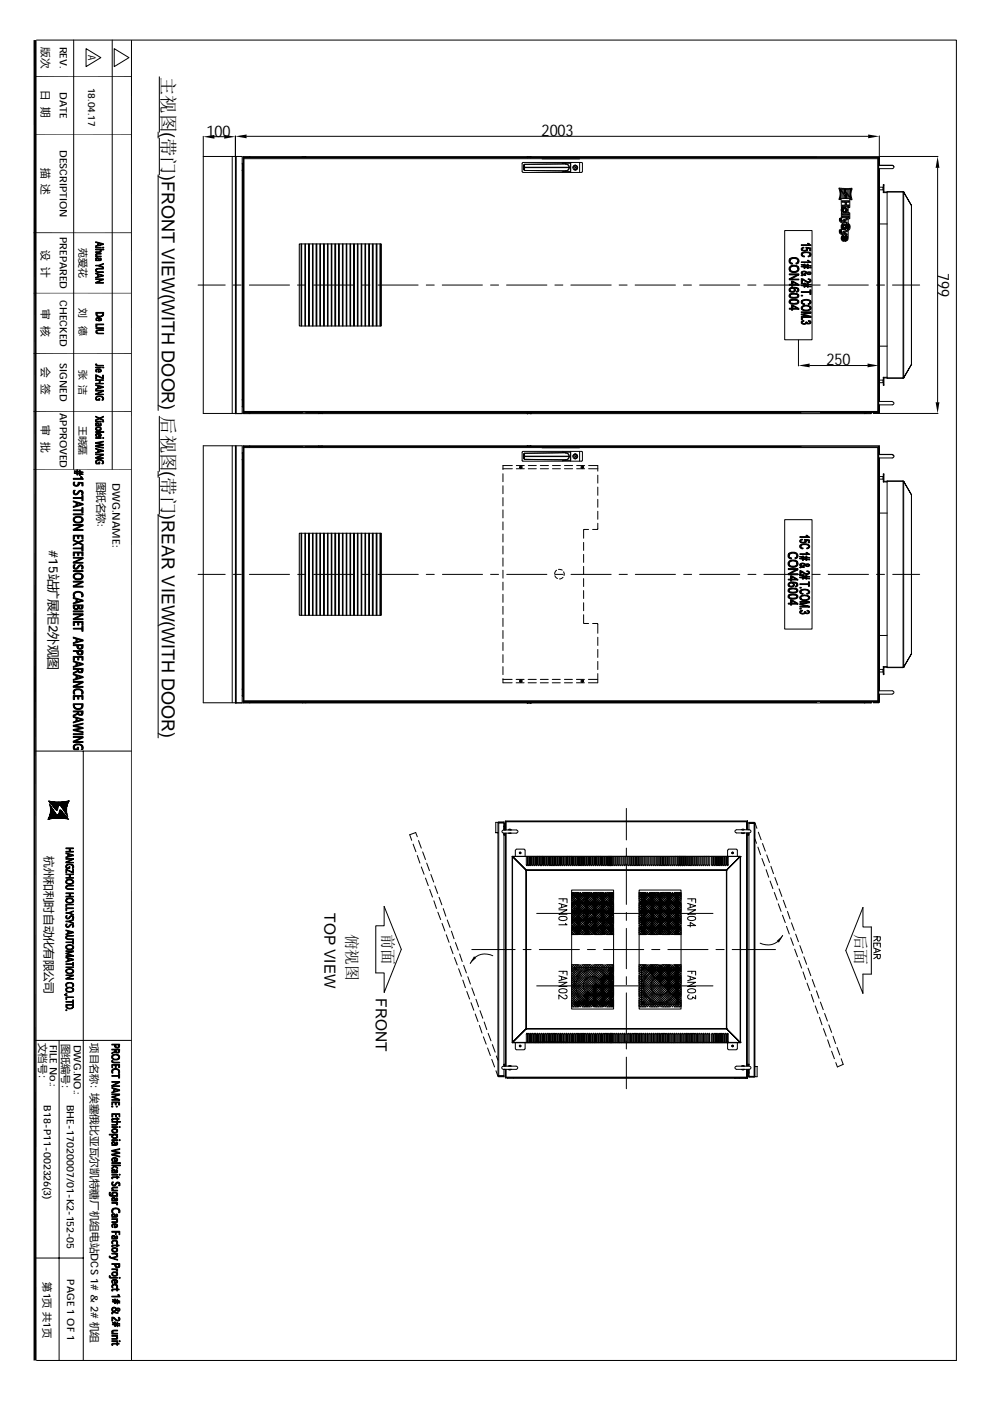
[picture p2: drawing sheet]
<svg xmlns="http://www.w3.org/2000/svg" width="210mm" height="297mm" viewBox="0 0 210 297" stroke-linecap="round" stroke-linejoin="round" font-family="sans-serif">
<defs><g id="words">
<text font-size="3.9" x="34.3" y="16.3" transform="rotate(90 34.3 16.3)">主视图(带门)FRONT VIEW(WITH DOOR) 后视图(带门)REAR VIEW(WITH DOOR)</text>
<g font-size="3.4">
<text x="43.8" y="28.9">100</text>
<text x="114.8" y="28.9">2003</text>
<text x="198.8" y="57.9" transform="rotate(90 198.8 57.9)">799</text>
<text x="175.2" y="77.5">250</text>
</g>
<g font-size="3.3">
<text x="68.8" y="193.7" transform="rotate(90 68.8 193.7)">TOP VIEW</text>
<text x="73.5" y="198" transform="rotate(90 73.5 198)">俯视图</text>
<text x="81.1" y="197.9" transform="rotate(90 81.1 197.9)">前面</text>
<text x="181.3" y="197.9" transform="rotate(90 181.3 197.9)">后面</text>
<text x="79.7" y="211.7" transform="rotate(90 79.7 211.7)">FRONT</text>
</g>
<text font-size="2.7" x="10.3" y="116.7" transform="rotate(90 10.3 116.7)">#15站扩展柜2外观图</text>
<text font-size="2.5" x="9.5" y="181.5" transform="rotate(90 9.5 181.5)">杭州和利时自动化有限公司</text>
<g font-size="2.2">
<text x="8.9" y="10" transform="rotate(90 8.9 10)">版次</text>
<text x="12.7" y="9.9" transform="rotate(90 12.7 9.9)">REV.</text>
<text x="18.7" y="11.7" transform="rotate(90 18.7 11.7)">A</text>
<text x="8.9" y="19.2" transform="rotate(90 8.9 19.2)">日 期</text>
<text x="12.7" y="19.6" transform="rotate(90 12.7 19.6)">DATE</text>
<text x="8.9" y="35.5" transform="rotate(90 8.9 35.5)">描 述</text>
<text x="12.7" y="31.8" transform="rotate(90 12.7 31.8)">DESCRIPTION</text>
<text x="8.9" y="53.1" transform="rotate(90 8.9 53.1)">设 计</text>
<text x="12.7" y="50.2" transform="rotate(90 12.7 50.2)">PREPARED</text>
<text x="8.9" y="65.6" transform="rotate(90 8.9 65.6)">审 核</text>
<text x="12.7" y="63.6" transform="rotate(90 12.7 63.6)">CHECKED</text>
<text x="8.9" y="77.8" transform="rotate(90 8.9 77.8)">会 签</text>
<text x="12.7" y="77" transform="rotate(90 12.7 77)">SIGNED</text>
<text x="12.7" y="87.6" transform="rotate(90 12.7 87.6)">APPROVED</text>
<text x="8.9" y="90.2" transform="rotate(90 8.9 90.2)">审 批</text>
<text x="20.7" y="102.1" transform="rotate(90 20.7 102.1)">图纸名称:</text>
<text x="23.9" y="102.3" transform="rotate(90 23.9 102.3)">DWG.NAME:</text>
<text x="8.3" y="221.2" transform="rotate(90 8.3 221.2)">文档号：</text>
<text x="10.5" y="221.5" transform="rotate(90 10.5 221.5)">FILE No.:</text>
<text x="13.2" y="221.3" transform="rotate(90 13.2 221.3)">图纸编号：</text>
<text x="15.7" y="221.5" transform="rotate(90 15.7 221.5)">DWG.NO.:</text>
<text x="19.3" y="221.2" transform="rotate(90 19.3 221.2)">项目名称：埃塞俄比亚瓦尔凯特糖厂机组电站DCS 1# &amp; 2# 机组</text>
<text x="9.3" y="234.4" transform="rotate(90 9.3 234.4)">B18-P11-002326(3)</text>
<text x="14.2" y="234.2" transform="rotate(90 14.2 234.2)">BHE-17020007/01-K2-152-05</text>
<text x="9.2" y="271.9" transform="rotate(90 9.2 271.9)">第1页 共1页</text>
<text x="14.3" y="271.3" transform="rotate(90 14.3 271.3)">PAGE 1 OF 1</text>
</g>
<g font-size="2.1">
<text x="18.7" y="18.6" transform="rotate(90 18.7 18.6)">18.04.17</text>
<text x="16.9" y="52.6" transform="rotate(90 16.9 52.6)">苑爱花</text>
<text x="16.9" y="65.3" transform="rotate(90 16.9 65.3)">刘</text>
<text x="16.9" y="69.2" transform="rotate(90 16.9 69.2)">德</text>
<text x="16.9" y="78.4" transform="rotate(90 16.9 78.4)">张 洁</text>
<text x="16.9" y="90.3" transform="rotate(90 16.9 90.3)">王晓磊</text>
</g>
<text font-size=".8" x="12.7" y="171.9" transform="rotate(90 12.7 171.9)">auto</text>
<g font-size=".5">
<text x="11.9" y="170" transform="rotate(90 11.9 170)">hollilas</text>
<text x="13.7" y="170" transform="rotate(90 13.7 170)">pgqh</text>
</g>
<text font-size=".4" x="11" y="172" transform="rotate(90 11 172)">hollysys</text>
</g></defs>
<g fill="none" stroke="#000" stroke-width=".21">
<path d="M7.4 16.2h20.4M7.7 8.5h195.1v279.9h-195.1M15.6 8.5v91M18.2 10.3l3.2 1.9-3.2 1.9zM23.8 8.5v91M24.2 10.3l3.1 1.9-3.1 1.9zM27.9 8.5v279.9M33.8 16.3v11.7M7.4 28.5h20.4M33.5 28v1.3M33.5 37.1v49.9M33.8 29.3v7.8"/>
<path d="M43.1 28.9v58.8h8.3M45.5 29h2M49.2 33.2v54.5M49.9 28.8v58.9h1.5v-54.5h-8.3M50.1 33.2v54.5M51.4 34.7h.1M51.4 36.1h.1M51.4 36.2h.2M51.4 34.7h.2zM51.4 34.7v51.6l.2-.1M51.4 36.1h.2M51.6 33.6h134.7"/>
<path d="M51.6 33.2v.1h121.6M51.6 33.2h134.8M51.6 33.2l.1 .1M51.7 33.6v53.6M52.3 28.9h131.8M52.9 33.3v.1M53 33.2v.2M64.1 33.2v.1M64.9 33.2v.1M110.9 36.5l-.2-.1v-1.8l.2-.2h12.4l.2 .2v1.8l-.2 .1M110.9 36.6h12.4M111 35v1"/>
<path d="M111 35.5h9.7M111 35.5v.5l.2 .1M111.2 36.1l8.7 .2M111.2 34.9l8.7-.2-8.7 .1-.2 .2v.5M111.2 36.1l8.7 .1M111.2 34.9l-.1 .1M111.2 34.9v.6M111.2 35.5v.6M111.8 33.2v.2M111.8 33.3h.8M111.8 33.4h.8M112.6 33.2v.2"/>
<path d="M119.3 34.4v.2h1.7v1.8h-1.7v.2M119.9 34.7a.76 .76 0 0 1 .8 .8 .76 .76 0 0 1-.8 .8M119.9 34.8a.72 .72 0 0 1 .8 .7 .72 .72 0 0 1-.8 .7M121 34.4v2.2M121.5 35.5a.5 .5 0 0 1 .5-.5 .5 .5 0 0 1 .5 .5 .5 .5 0 0 1-.5 .6M121.8 35.8v.2h.2v-.2M121.9 35.9l-.3-.4 .2-.5h.2l.3 .5-.3 .4M121.9 35.5l.1 .1h-.1zM122.9 34.4v2.2M177.9 39.9l1.1 .1 1.6-.1-.2 1 .2 1.5-.4-.1v1.7h-.5l.1 .2-.1 .9h.5v1.3h-.4v1l.3 .2 .2 .4-.2 .6-.3 .2v1.7a.66 .66 0 0 1-.8 .6 .69 .69 0 0 1-.7-.5 .69 .69 0 0 1 .4-.8l-.6-.4a.48 .48 0 0 1-.1-.5 .48 .48 0 0 1 .4-.3v-.8l.4-.5a.74 .74 0 0 1-.7-1l.3-.1v-1.1h.2l-.2-.7 .2-.4h-.2v-1.7h-.5l.1-.2a2.77 2.77 0 0 0-.1-2.1zM186.1 33.6v53.6M186.3 33.3v54.4"/>
<path d="M186.4 35h2.8l.3 .4M186.4 28.8v6.3h2.8l.3 .2-.1 .4-.2 .1h-2.8v49.3h2.8M186.4 39.7h.8M186.5 33.2h12.4M187.2 39.7h.1M187.2 39.7v.5M187.3 39.4h.1M198.8 35.6v49.7M7.1 49.3h20.7M63.5 51.7h17.4v17.4h-17.4zM63.8 51.7v17.4M64 51.7v17.4"/>
<path d="M64.6 51.7v17.4M64.8 51.7v17.4M65.4 51.7v17.4M65.6 51.7v17.4M66.3 51.7v17.4M66.4 51.7v17.4M67 51.7v17.4M67.2 51.7v17.4M67.8 51.7v17.4M67.9 51.7v17.4M68.6 51.7v17.4M68.7 51.7v17.4"/>
<path d="M69.4 51.7v17.4M69.6 51.7v17.4M70.2 51.7v17.4M70.4 51.7v17.4M71 51.7v17.4M71.2 51.7v17.4M71.8 51.7v17.4M71.9 51.7v17.4M72.6 51.7v17.4M72.7 51.7v17.4M73.4 51.7v17.4M73.5 51.7v17.4"/>
<path d="M74.2 51.7v17.4M74.3 51.7v17.4M75 51.7v17.4M75.1 51.7v17.4M75.8 51.7v17.4M75.9 51.7v17.4M76.6 51.7v17.4M76.7 51.7v17.4M77.4 51.7v17.4M77.5 51.7v17.4M78.2 51.7v17.4M78.3 51.7v17.4"/>
<path d="M79 51.7v17.4M79.1 51.7v17.4M79.8 51.7v17.4M79.9 51.7v17.4M80.6 51.7v17.4M80.7 51.7v17.4M166.4 48.9h5.8v23.1h-5.8zM178.1 48.9h.3v.2l.2 .1 1-.4v.3l-.7 .2 .7 .3v.3l-1.4-.5zM178.1 46.4h.3v.2l.2 .1 1-.4v.3l-.7 .3 .7 .2v.3l-1.4-.5zM178.1 40.1h2.4l-.2 .7 .1 1.1-1-1.1-.4 .3zM178.1 40.3l1.1 1.2 .3-.4 1 1h-2.4l.2-.7zM178.5 42.6h1.5v.3h-.5v.6h.5v.3h-1.5v-.3h.7v-.6h-.7z"/>
<path d="M178.5 45.3h1.5v.3h-1.5zM178.5 45.9h1.5v.3h-1.5zM178.6 47.7l.4-.2v.3a.26 .26 0 0 0-.2 .3 .26 .26 0 0 0 .4 .2l.3-.7 .5 .1 .1 .5-.2 .4-.3 .1v-.4h.2l-.1-.5-.4 .8-.5 .1-.3-.3zM178.6 50.1l.3-.1-.2 .6h.2a.46 .46 0 0 1 .6-.5l.1 .6-.2 .3v-.7l-.4 .7-.4-.2-.1-.6zM178.8 44.4h.5l.1 .3-.1 .1-.5-.1zM179.4 47.9l.1 .1h-.1zM186.4 40.2h.8M186.4 47.5h1.7M187.3 40.8h.8M187.3 40.2h-.1M187.4 40.7l4.2 .1M187.4 40.7v-1.6h-.1v1.7"/>
<path d="M187.4 40.7l-.1 .1M188.1 40.6h3.4v39.6h-3.4zM191.5 40.7h.1M191.5 40.8h.1M191.6 40.7l1.7 2.8M191.6 40.8l1.7 2.8M191.6 40.7v.1M191.6 40.8v39.3M193.3 43.5v33.7l-1.7 2.9M7.1 62.2h20.7M7.1 75h20.7M42 60.4h5.8"/>
<path d="M49.4 60.4h1.7M52.9 60.4h8.5M63.1 60.4h1.7M66.5 60.4h8.5M76.7 60.4h1.7M80.1 60.4h8.5M90.4 60.4h1.7M93.8 60.4h8.5M104 60.4h1.7M107.4 60.4h8.6M117.6 60.4h1.7M121 60.4h8.6"/>
<path d="M131.3 60.4h1.7M134.7 60.4h8.5M144.9 60.4h1.7M148.3 60.4h8.5M158.5 60.4h1.8M162 60.4h8.5M169.3 72.1v5.5M171.7 77.5h12.2M172.2 60.4h1.7M175.6 60.4h8.5M185.8 60.4h1.7M186.4 73.4h1.7"/>
<path d="M187.3 80l.1 .1M187.3 80h.8M187.3 80v1.7h.1v-1.6M189.2 60.4h5.8M193.3 77.3h.1M7.1 87.2h20.7M7.1 99.5h20.7M33.5 99.9v1.3M33.8 88.3v11.6M49.2 94.5v54.5M49.9 94.5v54.5h1.5v-54.5h-8.3v54.5h8.3M50 87.6v.1"/>
<path d="M50.1 94.5v54.5M51.4 84.8h.1M51.4 86.1h.1M51.4 86.2h.1M51.4 96h.1M51.4 96.1h.1M51.4 97.4h.1M51.4 97.5h.2M51.4 96h.2M51.6 96h-.2v51.6h.2M51.6 87.4h134.7v-54h-134.7v54.1h12.5M51.6 84.7l-.2 .1"/>
<path d="M51.6 87.2h134.7M51.6 94.9h134.7M51.6 87.5v.2h133.1v-.2M51.6 94.6h.1M51.7 87.6l-.1 .1M51.7 94.9v53.7M52.8 87.4v.1M52.9 87.4v.1M52.9 94.7h.1M53 87.4v.3M53 94.5v.2M64.1 94.7h-12.5v-.2h134.8v1.9h2.8l.3 .3"/>
<path d="M64.9 87.5h104.9M64.9 94.7h104.9M67.6 87.4v.3M67.6 94.5v.2M67.6 87.6h.7M67.6 94.6h.7M68.3 87.4v.3M68.3 94.5v.2M106.6 99.4h2M108.6 98.7h-2v.9M109.5 98.7h1.7M109.5 99.4h1.7"/>
<path d="M110.7 95.9l.2-.2h12.4l.2 .2v1.7l-.2 .2h-12.4l-.2-.2zM111 96.3v.9M111 96.7h9.7M111 96.8h9.7M111 96.8v.4l.2 .2M111.1 97.2l.1 .2M111.2 96.1l-.2 .2v.4M111.2 96.1v.6M111.2 96.8v.6M111.2 97.4l8.7 .1M111.2 96.1l-.1 .2M111.8 87.4v.3"/>
<path d="M111.8 94.5v.1M111.8 87.6h.8M111.8 87.7h.8M111.8 94.6h.8M112 98.7h1.7M112 99.4h1.7M112.6 87.4v.3M112.6 94.5v.1M114.6 98.7h1.7M114.6 99.4h1.7M114.9 94.9h8M117.1 98.7h1.7"/>
<path d="M117.1 99.4h1.7M119.3 95.7v.2h1.7v1.7h-1.7v.2M119.7 98.7h1.7M119.7 99.4h1.7M119.9 96a.76 .76 0 0 1 .8 .8 .76 .76 0 0 1-.8 .7M119.9 96a.72 .72 0 0 1 .8 .8 .72 .72 0 0 1-.8 .7M119.9 96l-8.7 .1M121 95.7v2.1M121.5 96.8a.5 .5 0 0 1 .5-.5 .5 .5 0 0 1 .5 .5 .5 .5 0 0 1-.5 .5M121.8 96.5v-.2h.2v.2M121.9 96.4l-.3 .4 .2 .5h.2l.3-.5-.3-.4M121.9 96.7l.1 .1h-.1z"/>
<path d="M122.3 98.7h1.7M122.3 99.4h1.7M122.9 95.7v2.1M124.8 98.7h1.9v1.2M124.8 99.4h1.9M173.9 87.5h12.5M183.3 87.4v.3M183.4 87.4v.1M183.5 87.4v.1M184.6 87.6l.1 .1M185.2 87.4v.3h13.7M186.1 94.9v53.7"/>
<path d="M186.3 94.7v54.3h-1.1v-.3M186.4 80.6h.8M186.4 81.1h.8M186.4 87.5l-.1 .1M186.4 96.3h2.8M187.2 80.6h.1M187.2 80.6v.5M187.3 81.5h.1M187.3 81.1h-.1M187.4 80.1h4.1M189.2 85.2l.3 .2-.1 .4h-.2h-2.8v1.7M189.2 96.4l.3 .3-.1 .3-.2 .1h-2.8v49.4h2.8l.3 .2-.1 .4h-.2"/>
<path d="M191.5 80.1h.1M191.6 80.1h-.1M191.6 80.1l-.1 .1M33.5 109v47.4M33.8 101.2v7.8M63.5 113.1h17.4v17.4h-17.4zM63.8 113.1v17.4M64 113.1v17.4M64.6 113.1v17.4M64.8 113.1v17.4M65.4 113.1v17.4M65.6 113.1v17.4"/>
<path d="M66.3 113.1v17.4M66.4 113.1v17.4M67 113.1v17.4M67.2 113.1v17.4M67.8 113.1v17.4M67.9 113.1v17.4M68.6 113.1v17.4M68.7 113.1v17.4M69.4 113.1v17.4M69.6 113.1v17.4M70.2 113.1v17.4M70.4 113.1v17.4"/>
<path d="M71 113.1v17.4M71.2 113.1v17.4M71.8 113.1v17.4M71.9 113.1v17.4M72.6 113.1v17.4M72.7 113.1v17.4M73.4 113.1v17.4M73.5 113.1v17.4M74.2 113.1v17.4M74.3 113.1v17.4M75 113.1v17.4M75.1 113.1v17.4"/>
<path d="M75.8 113.1v17.4M75.9 113.1v17.4M76.6 113.1v17.4M76.7 113.1v17.4M77.4 113.1v17.4M77.5 113.1v17.4M78.2 113.1v17.4M78.3 113.1v17.4M79 113.1v17.4M79.1 113.1v17.4M79.8 113.1v17.4M79.9 113.1v17.4"/>
<path d="M80.6 113.1v17.4M80.7 113.1v17.4M106.6 100.4v1.7M106.6 103v1.7M106.6 105.5v1.8M106.6 108.1v1.7M106.6 110.6v1.7M106.6 113.2v1.7M106.6 115.8v1.7M106.6 118.3v1.7M123.7 115v1.7M123.7 117.5v1.7"/>
<path d="M124.8 112.3h-1.1v1.8M126.7 110.9v1.3l-1.1 .1M126.7 100.7v1.7M126.7 103.3v1.7M126.7 105.9v1.7M126.7 108.4v1.7M166.4 110.2h5.8v23.2h-5.8zM186.4 101h.8M186.4 101.6h.8M186.4 108.8h1.7M187.2 101v.6M187.2 101l.1 .1"/>
<path d="M187.3 100.7h.1M187.3 102.2h.8M187.3 101.5l-.1 .1M187.4 102.1h4.2M187.4 102.1v-1.6h-.1v1.7M187.4 102.1l-.1 .1M191.5 102h-3.4v39.5h3.4M191.5 102v39.5M191.5 102l.1 .1M191.5 102.1h.1M191.6 102.1l1.7 2.8v33.7M191.6 102.1v39.3"/>
<path d="M191.6 102.1l1.7 2.8M191.6 102.1h.1M42 121.8h5.8M49.5 121.8h1.7M52.9 121.8h8.5M63.1 121.8h1.7M66.5 121.8h8.6M76.8 121.8h1.6M80.1 121.8h8.6M90.4 121.8h1.7M93.8 121.8h8.5M104 121.8h1.7"/>
<path d="M106.6 120.9v1.7M106.6 123.4v1.7M106.6 126v1.7M106.6 128.6v1.6M106.6 131.1v1.7M106.6 133.7v1.7M106.6 136.2v1.7M106.6 138.8v1.7M107.4 121.8h8.6M117.6 122.1l.6 .6M117.6 121.8h1.8M118 120.9l-.4 .8"/>
<path d="M118.4 120.7l.8 .2M119.4 122.4l-.8 .4M119.5 121.2l.1 .8M121.1 121.8h8.5M123.7 130.3v1.9h1.1M123.7 120.1v1.7M123.7 122.7v1.7M123.7 125.2v1.7M123.7 127.8v1.7M125.6 132.2h1.1v2.1M126.7 135.1v1.7M126.7 137.7v1.7"/>
<path d="M131.3 121.8h1.7M134.7 121.8h8.5M144.9 121.8h1.7M148.3 121.8h8.5M158.6 121.8h1.7M162 121.8h8.5M172.2 121.8h1.7M175.6 121.8h8.5M185.8 121.8h1.7M186.4 134.7h1.7M189.3 121.8h5.7M193.3 138.6h.1"/>
<path d="M193.3 138.6l-1.7 2.8M7.4 159.2h20.5M17.7 159.2v129.2M50 149h.1M51.4 146h.2M51.4 146.1h.1M51.4 147.5h.1M51.4 146.1h.2M51.4 147.6h.2M51.6 148.7h134.7v-54h-134.7v54.1h1.3M51.6 148.6h134.7M51.7 148.9l-.1 .1"/>
<path d="M52.8 148.7v.1M52.9 148.7v.2M53 148.7v.3M53 148.8h120.2M64.1 148.7v.3M64.1 149h.8M64.9 148.7v.3M106.6 144h2M106.6 143.9v.9h2M106.6 141.3v1.7M109.4 144h1.7M109.4 144.8h1.7"/>
<path d="M111.8 148.7v.4M111.8 149h.8M111.8 148.8h.8M112 144h1.7M112 144.8h1.7M112.6 148.7v.4M114.6 144h1.6M114.6 144.8h1.6M117.1 144h1.7M117.1 144.8h1.7M119.7 144h1.7M119.7 144.8h1.7"/>
<path d="M122.2 144h1.7M122.2 144.8h1.7M124.8 144h1.9M124.8 144.8h1.9M126.7 140.2v1.8M126.7 142.8v2M173.2 148.9h-121.6v.1h133.1v-.1h-10.8M173.9 148.8h9.4M183.3 148.7v.3M183.4 148.7v.2M183.4 148.8h3M183.5 148.7v.1"/>
<path d="M184.6 148.9l.1 .1M185.2 148.9h1.1M186.4 141.9h.8M186.4 142.5h.8M186.4 148.8l-.1 .2M187.2 141.9v.6M187.2 141.9l.1 .1M187.3 141.3v1.7h.1v-1.5M187.3 141.3l.1 .2M187.3 141.3h.8M187.3 142.8h.1M187.3 142.4l-.1 .1"/>
<path d="M189.2 147.2h-2.8v1.6M191.5 141.4h.1M191.6 141.4l-4.2 .1M191.6 141.4l-.1 .1M10.2 173.7h.1M10.2 173.6l.2 .1M10.2 173.6l.1 .1M10.3 169.8l1.9 1.9M10.3 173.5l.2 .2M10.3 173.4l.3 .2M10.4 169.8l1.8 1.9M10.4 173.3l.3 .3"/>
<path d="M10.4 173.2l.4 .4M10.4 173.3l.4 .3M10.5 170.4v.1M10.5 173.1l.4 .5M10.5 173l.6 .6M10.5 173l.5 .6M10.5 169.8l1.7 1.8M10.5 170.6l.2 .2M10.5 172.8l.8 .7M10.5 172.9l.7 .7M10.6 170.7l.3 .4M10.6 170.8l.5 .6"/>
<path d="M10.6 172.7l.8 .8M10.6 172.7l.7 .8M10.6 169.9l1.6 1.6M10.6 171l.7 .7M10.6 172.5l1 1M10.6 172.6l.9 .9M10.7 171.1l.8 .9M10.7 171.2l1 1.1M10.7 171.4l2.1 2.1M10.7 172.2l1.3 1.3M10.7 172.2l1.2 1.3M10.7 172.3l1.1 1.2"/>
<path d="M10.7 172.4l1 1.1M10.7 171.5l2 2M10.7 171.6l1.9 1.9M10.7 171.6l1.8 1.9M10.7 171.8l1.7 1.7M10.7 171.9l1.6 1.6M10.7 171.9l1.5 1.6M10.7 172.1l1.4 1.4M10.8 169.9l1.5 1.5M10.8 170.4l1.3 1.4M10.9 169.9l1.4 1.4M11 170l1.3 1.2"/>
<path d="M11.1 170l1.2 1.1M11.2 171l.8 .8M11.2 170l1.1 1.1M11.3 170l1 1M11.4 170l1 .9M11.6 170l.8 .8M11.7 170l.7 .8M11.7 171.6l.2 .1M11.8 170l.7 .8M11.9 170l.7 .8M12 170l.8 .8M12.1 170l2 2.1"/>
<path d="M12.2 172.7l.7 .8M12.2 170l1.9 2M12.3 172.7l.7 .8M12.3 170l1.8 1.9M12.4 172.7l.7 .8M12.4 172.7l.9 .8M12.4 170l1.7 1.8M12.4 172.6l.9 .9M12.5 172.5l1 1M12.5 170l1.6 1.6M12.5 172.3l1.3 1.3M12.6 171.9l1.7 1.7"/>
<path d="M12.6 172l1.6 1.6M12.6 172.1l1.5 1.5M12.6 172.2l1.3 1.4M12.6 171.8l2 1.9M12.6 171.9l1.8 1.8M12.6 170l1.5 1.6M12.7 170l1.4 1.5M12.8 170l1.3 1.4M12.9 171.7l.4 .4M12.9 170l1.2 1.3M12.9 171l1.2 1.2M13 170l1.1 1.2"/>
<path d="M13.1 170l1.1 1.1M13.2 170l1 1M13.2 171.3l.9 1M13.3 170l.9 .9M13.3 171.6l.9 .8M13.4 170l.8 .9M13.5 170l.7 .8M13.5 170l.8 .7M13.5 171.9l.7 .6M13.6 173.5l-1.1-1.1 1.2 1.2M13.6 170l.7 .6M13.7 170l.6 .5"/>
<path d="M13.8 172.7l-1.1-1 1.5 1.6M13.8 172.2l.4 .5M13.8 170l.6 .5M13.9 169.9l.5 .5M14 169.9l.4 .4M14 172.5l.3 .3M14.1 169.9l.3 .4M14.1 169.9l.3 .3M14.2 172.8l.1 .2M14.2 169.9l.3 .2M14.3 169.9l.2 .1M14.4 173.1h.1"/>
<path d="M14.4 169.8l.2 .2M14.5 169.8l.1 .1M14.6 169.8v.1M14.6 169.8h.1M87.6 179l.6 1.6M88.5 177.4l-.4-.9-1.2 .5 .4 1.2M88.7 178.2l.6 1.6M105.6 174.4h-.5v2.2h.5M105.7 174.3l-.1 .1M105.8 174.4h1h-1.2v53.7h1.2M106.6 176.1l2.9-.1 .2 .1 .1 .3-.3 .2h-2.7l-.4-.2zM106.8 176v-1.7h-1.1v54h1.1v-1.6"/>
<path d="M106.8 174.6h.2M106.8 174.7h.2M106.8 175.1h.1M106.8 175.2l.2 .1M106.8 175.3h.2M106.8 175.3h.3M106.8 175.8h.3M106.8 176.8h.3M106.8 176.9h.3M106.8 177h.3M106.8 177.1h.3M106.8 176.6v49.4"/>
<path d="M106.9 175.8v.2M107 174.6v.1M107 174.7h.1M107 175.8v.2l.1-.1M107 175h.1M107 174.7v.6M107.1 174.9h-.2v.3M107.1 175.3v.2M107.1 175.7v.1M107.1 175.5h-.3h.3M107.1 175.7h-.3h.3M107.1 174.2h51.4"/>
<path d="M107.1 176.6v49.4M107.3 174.2v1.8M107.3 176.6v49.4M107.7 176l.2-.2 .5 .2M107.8 176.6h.5h-.4M108 175.9l.3 .1h-.4M132.8 171.4v6.7M132.8 179.8v1.7M156 176l2.9-.1 .2 .1 .1 .3-.3 .3h-2.7l-.4-.3zM157.2 175.9l.2-.1 .5 .1M157.2 176.6l.2 .1 .5-.1M157.3 176.6h.5"/>
<path d="M157.4 175.9l.2 .1h-.2M158.3 174.2v1.7M158.3 176.6v49.4M158.5 174.1h.1M158.5 175.9h.2M158.5 176.7h.3M158.5 176.9h.3M158.5 177h.3M158.5 177.1h.3M158.5 174.1v1.8M158.5 176.6v49.4M158.5 175.9v-1.8h-51.4v1.9"/>
<path d="M158.5 176.7v.2M158.8 175.9v-1.5h1.1v54M158.8 174.5h1.1M158.8 174.5h1.3v53.7h-1.3M158.8 176.6v49.4M159.9 174.4l.1 .1M160.1 174.4l.4 1.2M160.1 177.9l.3 .9M160.7 179.6l.5 1.6M160.8 176.4l.6 1.6M161.7 178.8l.6 1.7M81.4 192.2l3.7 9.1-3.7 9.1v-4.1h-1.7v-10h1.7z"/>
<path d="M88.5 181.4l.5 1.6M89.3 183.8l.6 1.6M89.6 180.6l.6 1.6M90.2 186.2l.6 1.6M90.5 183l.6 1.6M91.1 188.6l.6 1.6M91.4 185.4l.5 1.6M92 191l.5 1.6M92.2 187.8l.6 1.6M92.8 193.4l.6 1.6M93.1 190.2l.6 1.6M93.7 195.8l.6 1.6"/>
<path d="M94 192.6l.5 1.7M94.6 198.2l.6 1.6M94.8 195.1l.6 1.5M95.7 197.4l.6 1.6M96.6 199.8l.6 1.7M108.6 181.6h.1M108.6 181.6h48.4M108.6 181.6v39.4M108.7 181.6h.1M108.7 181.6h48.2M108.7 181.6v39.5M108.7 181.6l2.8 2.9h42.6"/>
<path d="M108.7 181.6l2.8 2.8M109.3 180.2v1.4M109.5 180.1l-.2 .1M109.5 180h1.6M110.2 180.7h.2v.2l-.1 .1zM110.2 180.7l.2 .3-.3-.2M111.1 180.1l.2 .1v1.4M111.5 184.5h.1M111.5 184.4h42.6M111.5 184.4v33.8h42.6v-33.8M111.6 181.6v1.7l.1 .2h.1v-1.9M111.6 184.5l-.1 33.6"/>
<path d="M112 181.6l.1 1.9 .2-.1v-1.8M112.4 181.6l.1 1.9h.1v-1.9M112.8 181.6v1.7l.1 .2h.2v-1.9M113.2 181.6l.1 1.9 .2-.1v-1.8M113.7 181.6v1.9h.2v-1.9M113.8 193.7h9.3M114 181.6v1.7l.2 .2h.1v-1.9M114.5 181.6v1.9h.1l.1-.2M114.7 181.6v1.7M114.9 181.6v1.9h-.1l-.1-.2M115.1 181.6l.1 1.9h.1v-1.9M115.5 181.6l.1 1.9 .1-.1v-1.8"/>
<path d="M115.9 181.6l.1 1.9 .2-.2v-1.7M116.3 181.6l.1 1.9h.1v-1.9M116.7 181.6l.1 1.9 .2-.1v-1.8M117.1 181.6l.1 1.9 .2-.2v-1.7M117.6 181.6v1.9h.2v-1.9M117.9 181.6l.1 1.9 .2-.1v-1.8M118.4 181.6v1.9l.2-.2v-1.7M118.5 190.6h1.7v.8M118.5 191.5l1.7 .6-1.7 .5M118.5 192.9h1.7l-1.7 .9h1.7M118.6 194.5l.6-.2a.82 .82 0 0 1 1 .4v.1a1.17 1.17 0 0 1-1.7 0zM118.8 181.6l.1 1.9h.1v-1.9"/>
<path d="M119.1 191.8v.6M119.2 181.6l.1 1.9 .1-.1v-1.8M119.4 190.6v.5M119.6 181.6l.1 1.9 .1-.2v-1.7M119.9 195.8l.3 .3h-1.7M120 181.6l.1 1.9h.1v-1.9M120.4 181.6l.1 1.9 .1-.1v-1.8M120.8 181.6l.1 1.9 .2-.2v-1.7M121.2 188.7h8.9v25.2h-8.9zM121.2 196.7v1.4h1.4M121.2 194.1v1.7M121.2 190.4l7.8 7.7"/>
<path d="M121.2 198.1h.1M121.2 197.6l.6 .5M121.2 197.1l1.1 1M121.2 196.6l1.5 1.5M121.2 196.2l2 1.9M121.2 195.7l2.5 2.4M121.2 195.2l3 2.9M121.2 194.7l3.5 3.4M121.2 194.2l3.9 3.9M121.2 193.7l4.4 4.4M121.2 192.8l5.4 5.3M121.2 192.3l5.9 5.8"/>
<path d="M121.2 191.8l6.4 6.3M121.2 191.3l6.8 6.8M121.2 190.8l7.3 7.3M121.2 189.9l8.3 8.2M121.2 189.4l8.8 8.7M121.2 181.6l.1 1.9h.2v-1.9M121.5 189.2l8.6 8.6M121.6 181.6l.1 1.9 .2-.1v-1.8M121.7 189.2l-.5 .4M121.7 189.8h7.9v7.8h-7.9zM121.9 189.9l.3 .1-.1 .2-.2-.1zM121.9 197.1l.2-.1 .1 .3-.2 .1z"/>
<path d="M121.9 192.4l-.1 1.7M121.9 194.9l.9 1.4M122 189.2l8.1 8.1M122 181.6l.1 1.9 .2-.2v-1.7M122.1 189.2l-.9 .9M122.5 181.6l.1 1.9h.1v-1.9M122.5 189.2l7.6 7.6M122.6 189.2l-1.4 1.4M122.6 189.2h-1.4v1.5M122.9 181.6v1.9l.2-.1v-1.8M122.9 189.2l7.2 7.1M123.1 189.2l-1.9 1.9"/>
<path d="M123.3 181.6l.1 1.9 .1-.2v-1.7M123.3 190.5l-1.1 1.2M123.4 196.8l1.5 .7M123.4 189.2l6.7 6.7M123.5 189.2h1.7M123.5 198.1h1.7M123.6 189.2l-2.4 2.3v1.7l4.9 4.9M123.7 181.6l.1 1.9h.1v-1.9M123.9 189.2l6.2 6.2M124.1 181.6l.1 1.9 .1-.1v-1.8M124.1 189.2l-2.9 2.9M124.4 189.2l5.7 5.7"/>
<path d="M124.5 181.6l.1 1.9 .2-.2v-1.7M124.5 189.2l-3.3 3.3M124.8 193.7h1.7M124.9 189.2l5.2 5.2M124.9 181.6l.1 1.9h.1v-1.9M125 189.2l-3.8 3.8M125.3 181.6l.1 1.9 .2-.1v-1.8M125.3 189.2l4.8 4.7M125.5 189.2l-4.3 4.3M125.6 189.7l-1.6 .4M125.7 181.6l.1 1.9 .2-.2v-1.7M125.9 189.2l4.2 4.2"/>
<path d="M126 189.2l-4.8 4.8M126.1 189.2h1.7l2.3 2.3M126.1 198.1h1.7M126.2 181.6v1.9h.2v-1.9M126.3 189.2l3.8 3.7M126.4 189.8l1.5 .7M126.5 189.2l-5.3 5.3M126.5 181.6l.1 1.9 .2-.1v-1.8M126.8 189.2l3.3 3.3M127 181.6v1.9l.2-.2v-1.7M127 189.2l-5.8 5.7M127.3 197.2l-1.7 .4"/>
<path d="M127.3 189.2l2.8 2.8M127.4 181.6l.1 1.9h.1v-1.9M127.4 189.2l-6.2 6.2M127.8 181.6v1.9l.2-.1v-1.8M127.9 189.2l-6.7 6.7M128.2 181.6l.1 1.9 .1-.2v-1.7M128.2 193.7h8.5M128.3 189.2l1.8 1.8M128.4 189.2l-7.2 7.2M128.5 191l.9 1.4M128.6 181.6l.1 1.9h.1v-1.9M128.6 189.2h1.5v1.5"/>
<path d="M128.7 189.2l1.4 1.3M128.9 189.2l-7.7 7.7M129 181.6v1.7M129 195.6l-1.1 1.2M129.2 189.2l.9 .9M129.2 181.6v1.8l-.1 .1-.1-.2 .1 .2 .1-.1zM129.4 189.2l-8.2 8.1M129.4 181.6v1.7M129.5 193.2l-.1 1.6M129.7 181.6v1.7l-.2 .2-.1-.2 .1 .2 .2-.2zM129.7 189.2l.4 .4M129.8 181.6l.1 1.9h.1v-1.9"/>
<path d="M129.8 189.2l-8.6 8.7M130.1 196.7v1.4h-1.5l1.5-1.4M130.1 198.1h.1M130.1 191.5v1.7M130.1 194.1v1.7M130.1 197.6l-.5 .5M130.1 197.2l-1 .9M130.1 196.2l-2 1.9M130.1 195.7l-2.4 2.4M130.1 195.2l-2.9 2.9M130.1 194.8l-3.4 3.3M130.1 194.3l-3.9 3.8"/>
<path d="M130.1 193.8l-4.4 4.3M130.1 193.3l-4.8 4.8M130.1 192.8l-5.3 5.3M130.1 192.3l-5.8 5.8M130.1 191.9l-6.3 6.2M130.1 191.4l-6.8 6.7M130.1 190.9l-7.2 7.2M130.1 190.4l-7.8 7.7M130.1 189.9l-8.2 8.2M130.1 189.5l-8.7 8.6M130.2 181.6l.1 1.9 .2-.1v-1.8M130.6 181.6l.1 1.9 .2-.2v-1.7"/>
<path d="M131.1 181.6v1.9h.2v-1.9M131.4 181.6l.1 1.9 .2-.1v-1.8M131.9 181.6l.1 1.9 .1-.2v-1.7M132.3 181.6l.1 1.9h.1v-1.9M132.7 181.6l.1 1.9 .1-.1v-1.8M132.8 183.2v8.6M132.8 193.4v1.7M132.8 196.8v8.6M133.1 181.6l.1 1.9 .1-.2v-1.7M133.5 181.6l.1 1.9h.1v-1.9M133.9 181.6l.1 1.9 .2-.1v-1.8M134.3 181.6l.1 1.9 .2-.2v-1.7"/>
<path d="M134.7 181.6l.1 1.9h.2v-1.9M135.1 181.6l.1 1.9 .2-.1v-1.8M135.5 188.7h8.9v25.2h-8.9zM135.5 196.7v1.4h1.5l-1.5-1.4M135.5 191.5v1.7M135.5 194.1v1.7M135.5 198.1h.1M135.5 193.3l4.9 4.8h1.7M135.5 189.5l8.7 8.6M135.5 189.9l8.2 8.2M135.5 190.4l7.8 7.7M135.5 190.9l7.2 7.2"/>
<path d="M135.5 191.4l6.8 6.7M135.5 191.9l6.3 6.2M135.5 192.3l5.8 5.8M135.5 192.8l5.3 5.3M135.5 193.8l4.4 4.3M135.5 194.3l3.9 3.8M135.5 194.8l3.4 3.3M135.5 195.2l2.9 2.9M135.5 195.7l2.4 2.4M135.5 196.2l2 1.9M135.5 197.2l1 .9M135.5 197.6l.5 .5"/>
<path d="M135.6 181.6v1.9h.2v-1.9M135.8 189.2l8.6 8.7M135.9 189.2l-.4 .4M136 181.6l.1 1.9h.1v-1.9M136 189.8h7.9v7.8h-7.9zM136.2 197.1l.2-.1 .2 .2-.3 .2zM136.2 190l.2-.1 .2 .2-.3 .1zM136.2 192.4l-.1 1.7M136.2 189.2l8.2 8.1M136.3 194.9l.8 1.4M136.4 181.6v1.9l.2-.1v-1.8M136.4 189.2l-.9 .9"/>
<path d="M136.7 189.2l7.7 7.7M136.8 181.6l.1 1.9h.1v-1.9M136.9 189.2l-1.4 1.3M137 189.2h-1.5v1.5M137.2 181.6l.1 1.9h.1v-1.9M137.2 189.2l7.2 7.2M137.3 189.2l-1.8 1.8M137.6 181.6l.1 1.9 .1-.1v-1.8M137.6 190.5l-1 1.2M137.7 189.2l6.7 6.7M137.7 196.8l1.5 .7M138 181.6l.1 1.9h.1v-1.9"/>
<path d="M138.2 189.2l6.2 6.2M138.3 189.2l-2.8 2.8M138.4 181.6l.1 1.9h.1v-1.9M138.4 193.7h1.7M138.6 189.2l5.8 5.7M138.8 181.6l.1 1.9 .2-.1v-1.8M138.8 189.2l-3.3 3.3M139.1 189.2l5.3 5.3M139.2 181.6l.1 1.9h.1v-1.9M139.3 189.2l-3.8 3.7M139.5 189.2h-1.7l-2.3 2.3M139.6 189.2l4.8 4.8"/>
<path d="M139.7 181.6v1.9h.2v-1.9M139.7 189.2l-4.2 4.2M140 189.7l-1.7 .4M140 181.6l.1 1.9 .2-.1v-1.8M140.1 189.2l4.3 4.3M140.3 189.2l-4.8 4.7M140.4 189.2h1.7M140.5 181.6v1.9h.2v-1.9M140.6 189.2l3.8 3.8M140.7 189.2l-5.2 5.2M140.8 189.8l1 .3 .4 .4M140.8 181.6v1.7l.2 .2h.1v-1.9"/>
<path d="M141.1 189.2l3.3 3.3M141.2 189.2l-5.7 5.7M141.3 181.6l.1 1.9 .1-.1v-1.8M141.5 189.2l2.9 2.9M141.6 197.2l-1.6 .4M141.7 181.6l.1 1.9h.1v-1.9M141.7 189.2l-6.2 6.2M141.9 193.7h9.3M142 189.2l2.4 2.3v1.7l-4.9 4.9h-1.7M142.1 181.6v1.7l.1 .2h.1v-1.9M142.2 189.2l-6.7 6.7M142.5 181.6l.1 1.9 .1-.1v-1.8"/>
<path d="M142.5 189.2l1.9 1.9M142.7 189.2l-7.2 7.1M142.9 191l.8 1.4M142.9 181.6l.1 1.9h.1v-1.9M143 189.2h1.4v1.5M143 189.2l1.4 1.4M143.1 189.2l-7.6 7.6M143.3 181.6v1.7l.1 .2h.2v-1.9M143.3 195.6l-1.1 1.2M143.4 189.9h.2l.1 .2-.2 .1zM143.4 197.1l.2-.1 .1 .3-.2 .1zM143.5 189.2l.9 .9"/>
<path d="M143.6 189.2l-8.1 8.1M143.7 181.6l.1 1.9 .2-.1v-1.8M143.8 193.2l-.1 1.6M143.9 189.2l.5 .4M144.1 189.2l-8.6 8.6M144.1 181.6l.1 1.9h.2v-1.9M144.4 196.7v1.4h-1.4M144.4 194.1v1.7M144.4 189.4l-8.8 8.7M144.4 189.9l-8.3 8.2M144.4 190.4l-7.8 7.7M144.4 190.8l-7.3 7.3"/>
<path d="M144.4 191.3l-6.8 6.8M144.4 191.8l-6.4 6.3M144.4 192.3l-5.8 5.8M144.4 192.8l-5.4 5.3M144.4 193.7l-4.4 4.4M144.4 194.2l-3.9 3.9M144.4 194.7l-3.5 3.4M144.4 195.2l-3 2.9M144.4 195.7l-2.5 2.4M144.4 196.2l-2 1.9M144.4 196.6l-1.5 1.5M144.4 197.1l-1.1 1"/>
<path d="M144.4 197.6l-.6 .5M144.4 198.1h-.1M144.5 181.6v1.7l.2 .2h.1v-1.9M144.9 181.6l.1 1.9 .2-.1v-1.8M145.4 181.6l.1 1.9h.1v-1.9M145.8 181.6v1.7l.1 .2h.1v-1.9M145.8 190.6h1.7v.8M145.8 191.5l1.7 .6-1.7 .5M145.8 192.9h1.7l-1.7 .9h1.7M145.8 196.2h1.7l-1.2-.6v.9M145.9 194.5l.6-.2a.72 .72 0 0 1 1 .5l-.3 .3-.7 .1-.6-.2zM146.2 181.6l.1 1.9 .1-.1v-1.8"/>
<path d="M146.3 191.8v.6M146.6 181.6l.1 1.9h.1v-1.9M146.7 190.6v.5M147 181.6v1.7l.1 .2h.1v-1.9M147.4 181.6l.1 1.9 .2-.1v-1.8M147.8 181.6l.1 1.9h.1v-1.9M148.2 181.6v1.7l.1 .2 .2-.1v-1.8M148.6 181.6l.1 1.9 .2-.1v-1.8M149.1 181.6v1.9h.2v-1.9M149.4 181.6v1.7l.2 .2 .1-.1v-1.8M149.9 181.6v1.9l.2-.1v-1.8M150.3 181.6l.1 1.9h.1v-1.9"/>
<path d="M150.9 181.6l.1 1.9 .1-.1v-1.8M151.3 181.6l.1 1.9 .2-.2v-1.7M151.7 181.6l.1 1.9h.1v-1.9M152.1 181.6l.1 1.9 .2-.1v-1.8M152.5 181.6l.1 1.9 .2-.2v-1.7M153 181.6v1.9h.2v-1.9M153.3 181.6l.1 1.9 .2-.1v-1.8M153.8 181.6v1.9l.2-.2v-1.7M154.1 184.5v33.6M154.1 184.4l-.1 .1M154.2 181.6l.1 1.9h.1v-1.9M154.3 180.2v1.5h.1"/>
<path d="M154.5 180h1.6M154.5 180.1l-.2 .1M155.2 180.7h.2v.2l-.1 .1zM155.3 180.7l.1 .3-.2-.2M156.1 180.1l.2 .1v1.4M156.9 181.6h.1M156.9 181.6l-2.8 2.8M156.9 181.6l-2.9 2.9M156.9 181.6v39.5M157 181.6h-.1M157 181.6v39.4M161.5 182l.6 1.6"/>
<path d="M162.4 184.4l.6 1.6M162.6 181.3l.6 1.6M163.3 186.8l.6 1.6M163.4 183.7l.6 1.5M164.2 189.2l.6 1.6M164.3 186l.6 1.6M165 191.6l.6 1.6M165.2 188.5l.6 1.6M165.9 194l.6 1.6M165.9 198.3a3.5 3.5 0 0 1-4.7 1.7M166.1 190.9l.6 1.6M166.8 196.4l.5 1.6"/>
<path d="M167 193.2l.5 1.6M167.6 198.8l.6 1.6M167.8 195.7l.6 1.6M168.7 198.1l.6 1.6M183 192.4v4.1h1.7v10h-1.7v4.1l-3.7-9.1zM185.3 198.6h1.3l-.1 .9h-.4l-.1-.9M186 199l-.7 .5M186 200v.5M95.5 200.6l.6 1.6M96.4 203l.5 1.6M97.2 205.4l.6 1.6M97.5 202.3l.5 1.6"/>
<path d="M98.1 207.8l.6 1.6M98.3 204.7l.6 1.6M99 210.2l.6 1.6M99.2 207.1l.5 1.5M99.9 212.6l.6 1.6M100 201.3h9.2M100 209.5l.6 1.6M100.8 215l.5 1.6M100.9 211.9l.6 1.6M101.6 217.4l.6 1.6M101.8 214.3l.6 1.6M102.5 219.8l.6 1.6"/>
<path d="M102.7 216.7l.5 1.6M103.5 219.1l.6 1.6M104.5 202.6a3.5 3.5 0 0 0-4.8 1.7M110.9 201.3h1.7M111.6 218.1l-2.9 2.9M113.8 209h9.3M114.3 201.3h8.6M118.5 205.9h1.7v.8M118.5 206.9l1.7 .5-1.7 .5M118.5 208.3h1.7l-1.7 .9h1.7M118.6 209.8l.6-.2a.81 .81 0 0 1 1 .5 1.17 1.17 0 0 1-1.7 0zM119.1 207.1v.6"/>
<path d="M119.4 205.9v.5M119.8 211l.4 .2-.1 .5-.4 .1-1.2-.9v.9M121.2 212v1.5h1.4l-1.4-1.5M121.2 206.9v1.7M121.2 208.7l4.9 4.8h1.7l2.3-2.4v-1.6M121.2 213l.5 .5M121.2 212.5l1 1M121.2 211.6l1.9 1.9M121.2 210.6l2.9 2.9M121.2 210.1l3.4 3.4M121.2 209.7l3.9 3.8M121.2 209.2l4.3 4.3"/>
<path d="M121.2 208.2l5.3 5.3M121.2 207.7l5.8 5.8M121.2 207.2l6.3 6.3M121.2 206.7l6.7 6.8M121.2 206.3l7.2 7.2M121.2 205.8l7.7 7.7M121.2 205.3l8.2 8.2M121.2 204.8l8.7 8.7M121.2 204.5v.1M121.4 204.5l8.7 8.7M121.7 205.1h7.9v7.8h-7.9zM121.8 204.5l-.6 .6"/>
<path d="M121.9 205.3l.2-.1 .1 .3-.2 .1zM121.9 207.8l-.1 1.6M121.9 210.2l.9 1.4M121.9 204.5l8.2 8.2M122 212.4l.2 .1v.2h-.3zM122.2 204.5l-1 1.1M122.4 204.5l7.7 7.7M122.6 204.5h-1.4v1.5l1.5-1.5M122.9 204.5l7.2 7.2M123.2 204.5l-2 2M123.3 205.8l-1.1 1.2M123.4 212.2l1.5 .6"/>
<path d="M123.4 204.5l6.7 6.8M123.5 204.5h1.7M123.5 213.5h1.7M123.7 204.5l-2.5 2.5M123.8 204.5l6.3 6.3M124.2 204.5l-3 3M124.3 204.5l5.8 5.8M124.5 201.3h1.7M124.6 204.5l-3.4 3.5M124.8 209h1.7M124.8 204.5l5.3 5.3M125.1 204.5l-3.9 3.9"/>
<path d="M125.3 204.5l4.8 4.9M125.6 204.5l-4.4 4.4M125.6 205.1l-1.6 .3M125.8 204.5l4.3 4.4M126.2 204.5l3.9 3.9M126.4 205.2l1.5 .6M126.6 204.5l-5.4 5.4M126.7 204.5l3.4 3.4M127 204.5l-5.8 5.9M127.2 204.5l2.9 2.9M127.3 212.5l-.9 .3-.8 .1M127.5 204.5l-6.3 6.3"/>
<path d="M127.7 204.5l2.4 2.5M127.8 204.5h-1.7l-4.9 5v1.6l2.4 2.4M128 201.3h8.5M128 204.5l-6.8 6.9M128.2 204.5l1.9 1.9M128.2 209h8.5M128.5 204.5l-7.3 7.3M128.5 206.4l.9 1.4M128.6 204.5h1.5v1.5M128.7 204.5l1.4 1.5M129 204.5l-7.8 7.8M129 210.9l-.6 .9-.5 .3"/>
<path d="M129.1 204.5l1 1M129.5 204.5l-8.3 8.3M129.5 208.6l-.1 1.6M129.6 204.5l.5 .5M129.9 204.5l-8.7 8.8M130.1 212v1.5h-1.5M130.1 206.9v1.7M130.1 213.1l-.4 .4M130.1 212.6l-.9 .9M130.1 212.1l-1.4 1.4M130.1 211.7l-1.9 1.8M130.1 210.7l-2.8 2.8"/>
<path d="M130.1 210.2l-3.3 3.3M130.1 209.7l-3.8 3.8M130.1 209.2l-4.3 4.3M130.1 208.7l-4.8 4.8M130.1 208.3l-5.3 5.2M130.1 207.8l-5.7 5.7M130.1 207.3l-6.2 6.2M130.1 206.8l-6.7 6.7M130.1 206.3l-7.2 7.2M130.1 205.9l-7.7 7.6M130.1 205.4l-8.1 8.1M130.1 204.9l-8.6 8.6"/>
<path d="M132.8 207.1v1.7M132.8 210.5v8.5M135.5 212v1.5h1.5M135.5 204.9l8.6 8.6M135.5 206l1.5-1.5h-1.5v1.5M135.5 209.5v1.6l2.3 2.4h1.7M135.5 206.9v1.7M135.5 205.4l8.1 8.1M135.5 205.9l7.7 7.6M135.5 206.3l7.2 7.2M135.5 206.8l6.7 6.7M135.5 207.3l6.2 6.2"/>
<path d="M135.5 207.8l5.7 5.7M135.5 208.3l5.3 5.2M135.5 208.7l4.8 4.8M135.5 209.2l4.3 4.3M135.5 209.7l3.8 3.8M135.5 210.2l3.3 3.3M135.5 210.7l2.8 2.8M135.5 211.7l1.9 1.8M135.5 212.1l1.4 1.4M135.5 212.6l.9 .9M135.5 213.1l.4 .4M135.7 204.5l8.7 8.8"/>
<path d="M136 204.5l-.5 .5M136 205.1h7.9v7.8h-7.9zM136.1 204.5l8.3 8.3M136.2 205.3l.2-.1 .1 .3-.2 .1zM136.2 207.8l-.1 1.6M136.3 212.4a.19 .19 0 0 1 .2 .1 .19 .19 0 0 1 0 .2 .19 .19 0 0 1-.3 0zM136.3 210.2l.8 1.4M136.5 204.5l-1 1M136.7 204.5l7.7 7.8M137.1 204.5l7.3 7.3M137.4 204.5l-1.9 1.9M137.6 204.5l6.8 6.9"/>
<path d="M137.6 205.8l-1 1.2M137.7 212.2l1.5 .6M137.8 204.5h1.7l4.9 4.9v1.7l-2.4 2.4M137.9 204.5l-2.4 2.5M138.1 204.5l6.3 6.3M138.2 201.3h1.7M138.4 204.5l-2.9 2.9M138.4 209h1.7M138.6 204.5l5.8 5.9M138.9 204.5l-3.4 3.4M139 204.5l5.4 5.4M139.4 204.5l-3.9 3.9"/>
<path d="M139.8 204.5l-4.3 4.4M140 205.1l-1.7 .3M140 204.5l4.4 4.4M140.4 213.5h1.7M140.5 204.5l3.9 3.9M140.8 205.2l1.4 .6M140.8 204.5l-5.3 5.3M141 204.5l3.4 3.5M141.3 204.5l-5.8 5.8M141.4 204.5l3 3M141.6 212.5l-.9 .3-.7 .1M141.6 201.3h8.5"/>
<path d="M141.8 204.5l-6.3 6.3M141.9 209h9.3M141.9 204.5l2.5 2.5M142.1 204.5h-1.7l-4.9 4.9M142.2 204.5l-6.7 6.8M142.4 204.5l2 2M142.7 204.5l-7.2 7.2M142.9 206.4l.8 1.4M142.9 204.5l1.5 1.5v-1.5h-1.4M143.2 204.5l-7.7 7.7M143.3 210.9l-.6 .9-.5 .3M143.4 205.3a.19 .19 0 0 1 .3 0 .19 .19 0 0 1 0 .2 .19 .19 0 0 1-.3 0z"/>
<path d="M143.4 204.5l1 1.1M143.4 212.4a.19 .19 0 0 1 .3 .1 .19 .19 0 0 1-.1 .2 .19 .19 0 0 1-.2 0zM143.7 204.5l-8.2 8.2M143.8 208.6l-.1 1.6M143.8 204.5l.6 .6M144.2 204.5l-8.7 8.7M144.4 204.5v.1M144.4 212v1.5h-1.4l1.4-1.5M144.4 206.9v1.7M144.4 204.8l-8.7 8.7M144.4 205.3l-8.2 8.2M144.4 205.8l-7.7 7.7"/>
<path d="M144.4 206.3l-7.2 7.2M144.4 206.7l-6.7 6.8M144.4 207.2l-6.3 6.3M144.4 207.7l-5.8 5.8M144.4 208.2l-5.3 5.3M144.4 208.7l-4.8 4.8M144.4 209.2l-4.3 4.3M144.4 209.7l-3.9 3.8M144.4 210.1l-3.3 3.4M144.4 210.6l-2.9 2.9M144.4 211.6l-1.9 1.9M144.4 212.5l-1 1"/>
<path d="M144.4 213l-.5 .5M145.8 205.9h1.7v.8M145.8 206.9l1.7 .5-1.7 .5M145.8 208.3h1.7l-1.7 .9h1.7M145.9 209.8l.9-.2 .6 .2 .1 .3a1.12 1.12 0 0 1-1.7 0zM146.1 210.9a.5 .5 0 0 0 0 .9 .5 .5 0 0 0 .8-.4l.6 .4v-.7M146.3 207.1v.6M146.7 205.9v.5M151.8 201.3h1.7M154 218.1l2.9 2.9M154.1 218.1l2.8 2.9M154.1 218.1h-42.6l-2.8 2.9"/>
<path d="M155.2 201.3h9.2M168.5 201.2l.6 1.6M169.4 203.7l.6 1.6M169.6 200.5l.6 1.6M170.3 206.1l.5 1.6M170.4 202.8l.6 1.7M171.1 208.4l.6 1.6M171.3 205.3l.6 1.6M172 210.8l.6 1.7M172.2 207.7l.6 1.6M172.8 213.3l.6 1.6M173.1 210.1l.6 1.6"/>
<path d="M173.7 215.7l.6 1.6M173.9 212.5l.6 1.6M174.6 218.1l.6 1.6M174.8 214.9l.6 1.6M175.7 217.3l.6 1.6M176.6 219.7l.6 1.6M185.3 200.8v-.8h1.3v.8M185.3 201l1.3 .5-1.3 .5M185.3 202.4h1.3l-.1 .8h-.4l-.1-.8M185.7 201.2v.6M186 202.8l-.7 .5M7.4 220.6h20.5"/>
<path d="M12.5 220.6v67.8M103.4 222.2l.6 1.6M104.3 224.6l.6 1.6M104.4 221.5l.6 1.6M105.2 227l.4 1.2M105.2 223.9l.4 .9M105.6 228.1l.1 .1M106.5 226.1l2.9-.1 .2 .1 .2 .4-.4 .2h-2.7l-.3-.2zM106.8 225.6h.3M106.8 225.7h.3M106.8 226h.3M106.8 226.8h.3"/>
<path d="M107.1 226.7v1.8l51.4 .1v-1M107.1 228.4h51.4M107.3 226.7v1.7M107.6 228.5v.1M107.7 226l.2-.1 .5 .1M107.7 226.7l.2 .2 .5-.2M107.9 226.7h.4M108 226h.3h-.4M108.6 221h48.4M108.7 221h.1M108.7 221h-.1M108.7 221.1h48.2"/>
<path d="M108.7 221v.1M108.9 228.5v.1M109.3 221.1v1.3M109.3 222.4l.2 .1M109.5 222.6h1.6M110.2 221.7h.2v.1l-.1 .1zM110.2 221.6l.2 .3-.3-.2M111.3 221.1v1.3l-.2 .1M111.6 221.1v-1.8l.1-.2h.1v2M112 221.1v-1.9l.1-.1 .2 .1v1.9M112.4 221.1v-2h.2v2M112.8 221.1v-1.8l.1-.2h.2v2"/>
<path d="M113.2 221.1v-1.9l.2-.1 .1 .1v1.9M113.5 221.1v-1.9l.1-.1 .1 .2v1.8M113.9 221.1l.1-2h.1v2M114.3 221.1v-1.9l.1-.1 .1 .1v1.9M114.7 221.1v-1.9l.1-.1 .1 .2v1.8M115.1 221.1l.1-2h.1v2M115.5 221.1v-1.9l.1-.1 .1 .1v1.9M115.9 221.1v-1.9l.1-.1 .2 .2v1.8M116.3 221.1l.1-2h.1v2M116.7 221.1v-1.9l.1-.1 .2 .1v1.9M117.1 221.1v-1.9l.2-.1 .1 .2v1.8M117.6 221.1v-2h.2v2"/>
<path d="M117.9 221.1v-1.9l.2-.1 .1 .1v1.9M118.4 221.1v-1.9l.1-.1 .1 .2v1.8M118.8 221.1l.1-2h.1v2M119.2 221.1v-1.9l.1-.1 .1 .1v1.9M119.6 221.1v-1.9l.1-.1 .1 .2v1.8M120 221.1l.1-2h.1v2M120.4 221.1v-1.9l.1-.1 .1 .1v1.9M120.8 221.1v-1.9l.1-.1 .2 .2v1.8M121.2 221.1l.1-2h.2v2M121.6 221.1v-1.9l.2-.1 .1 .1v1.9M122 221.1v-1.9l.2-.1 .1 .2v1.8M122.5 221.1l.1-2h.1v2"/>
<path d="M122.9 221.1v-1.9l.1-.1 .1 .1v1.9M123.3 221.1v-1.9l.1-.1 .1 .2v1.8M123.7 221.1l.1-2h.1v2M124.1 221.1v-1.9l.1-.1 .1 .1v1.9M124.5 221.1v-1.9l.1-.1 .2 .2v1.8M124.9 221.1l.1-2h.1v2M125.3 221.1v-1.9l.1-.1 .2 .1v1.9M125.7 221.1v-1.9l.2-.1 .1 .2v1.8M126.2 221.1v-2h.2v2M126.5 221.1v-1.9l.2-.1 .1 .1v1.9M127 221.1v-2h.1l.1 .2v1.8M127.4 221.1l.1-2h.1v2"/>
<path d="M127.8 221.1v-1.9l.1-.1 .1 .1v1.9M128.2 221.1v-2h.1l.1 .2v1.8M128.6 221.1l.1-2h.1v2M129 221.1v-1.9l.1-.1 .1 .1v1.9M129.4 221.1v-2h.1l.2 .2v1.8M129.8 221.1l.1-2h.1v2M130.2 221.1v-1.9l.1-.1 .2 .1v1.9M130.6 221.1v-2h.2l.1 .2v1.8M131.1 221.1v-2h.2v2M131.4 221.1v-1.9l.2-.1 .1 .1v1.9M131.9 221.1v-2h.1l.1 .2v1.8M132.3 221.1l.1-2h.1v2"/>
<path d="M132.7 221.1v-1.9l.1-.1 .1 .1v1.9M132.8 220.7v1.7M132.8 224.1v6.7M133.1 221.1v-2h.1l.1 .2v1.8M133.5 221.1l.1-2h.1v2M133.9 221.1v-1.9l.1-.1 .2 .1v1.9M134.3 221.1v-2h.2l.1 .2v1.8M134.7 221.1l.1-2h.2v2M135.1 221.1v-1.9l.2-.1 .1 .1v1.9M135.6 221.1v-2h.1l.1 2M136 221.1l.1-2h.1v2M136.4 221.1v-1.9l.1-.1 .1 .1v1.9"/>
<path d="M136.8 221.1v-2h.1l.1 2M137.2 221.1l.1-2h.1v2M137.6 221.1v-1.9l.1-.1 .1 .1v1.9M138 221.1v-2h.1l.1 2M138.4 221.1l.1-2h.1v2M138.8 221.1v-1.9l.1-.1 .2 .1v1.9M139.2 221.1v-2h.2v2M139.7 221.1v-2h.2v2M140 221.1v-1.9l.2-.1 .1 .1v1.9M140.5 221.1v-2h.1l.1 2M140.8 221.1v-1.8l.2-.2h.1v2M141.3 221.1v-1.9l.1-.1 .1 .1v1.9"/>
<path d="M141.7 221.1v-2h.1l.1 2M142.1 221.1v-1.8l.1-.2h.1v2M142.5 221.1v-1.9l.1-.1 .1 .1v1.9M142.9 221.1v-2h.1l.1 2M143.3 221.1v-1.8l.1-.2h.2v2M143.7 221.1v-1.9l.1-.1 .2 .1v1.9M144.1 221.1v-2h.2l.1 2M144.5 221.1v-1.8l.2-.2h.1v2M144.9 221.1v-1.9l.2-.1 .1 .1v1.9M145.4 221.1v-2h.1l.1 2M145.8 221.1v-1.8l.1-.2h.1v2M146.2 221.1v-1.9l.1-.1 .1 .1v1.9"/>
<path d="M146.6 221.1v-2h.1l.1 2M147 221.1v-1.8l.1-.2h.1v2M147.4 221.1v-1.9l.1-.1 .2 .1v1.9M147.8 221.1v-2h.2v2M148.2 221.1v-1.8l.1-.2 .2 .1v1.9M148.6 221.1v-1.9l.2-.1 .1 .1v1.9M149.1 221.1v-2h.1l.1 2M149.4 221.1v-1.8l.2-.2 .1 .1v1.9M149.9 221.1v-1.9l.1-.1 .1 .1v1.9M150.3 221.1v-2h.1l.1 2M150.9 221.1v-1.9l.1-.1 .1 .1v1.9M151.3 221.1v-1.9l.1-.1 .2 .2v1.8"/>
<path d="M151.7 221.1l.1-2h.1v2M152.1 221.1v-1.9l.1-.1 .2 .1v1.9M152.5 221.1v-1.9l.2-.1 .1 .2v1.8M153 221.1v-2h.2v2M153.3 221.1v-1.9l.2-.1 .1 .1v1.9M153.8 221.1v-1.9l.1-.1 .1 .2v1.8M154.2 221.1l.1-2h.1v2M154.3 221.1v1.3M154.3 222.4l.2 .1M154.4 220.9l-.1 .1M154.5 222.6h1.6M155.2 221.7h.2v.1l-.1 .1z"/>
<path d="M155.3 221.6l.1 .3-.2-.2M156 226.1l2.9-.1 .2 .1 .1 .4-.3 .2h-2.7l-.4-.2zM156.3 221.1v1.3l-.2 .1M156.8 228.5v.1M156.9 221h.1M156.9 221v.1M157.2 226l.2-.1 .5 .1M157.2 226.7l.2 .2 .5-.2M157.3 226.7h.4M157.4 226h.3h-.4M158.1 228.5v.1M158.3 226.7v1.7"/>
<path d="M158.3 228.5v.1M158.4 228.5v.1M158.5 227h.3h-.3v.1h.3M158.5 226.7v1.8M158.5 225.6h.3M158.5 225.7h.3M158.5 225.8h.3M158.5 226.9h.3M158.5 227.2h.3M158.5 227.3h.3M158.5 227.6v.1M158.5 225.7v.1"/>
<path d="M158.5 226.7l.1 .1M158.5 227.7v.3M158.5 227.7h.1M158.5 228h.3M158.5 228l.2 .1M158.6 226.9v.1M158.6 227.2v.1M158.6 226.7v.2M158.7 227.3v.8M158.7 227.4h.1M158.7 228.1h.1M158.7 227.4v.3h-.1"/>
<path d="M158.7 226.7v.2M158.7 227.6h.1M158.8 226.7v1.7h1.1M158.8 228.2h1.1M160 228.2l-.1 .1M160.1 226.1h.4v2.2h-.4M175.5 220.5l.5 1.6M176.3 222.9l.6 1.6M177.5 222.1l.6 1.6M178.4 224.5l.4 1.2-1.3 .5-.3-.9M7.4 266.7h10.3"/>
<circle cx="122" cy="35.5" r=".51"/>
<circle cx="179.1" cy="44.6" r=".57"/>
<circle cx="110.5" cy="99.1" r=".28"/>
<circle cx="110.5" cy="99.1" r=".14"/>
<circle cx="122" cy="96.8" r=".51"/>
<circle cx="123.4" cy="99.1" r=".14"/>
<circle cx="123.5" cy="99.1" r=".27"/>
<circle cx="110.5" cy="144.4" r=".28"/>
<circle cx="110.5" cy="144.4" r=".14"/>
<circle cx="123.4" cy="144.4" r=".14"/>
<circle cx="123.5" cy="144.4" r=".27"/>
<circle cx="110.3" cy="180.8" r=".17"/>
<circle cx="122" cy="190.1" r=".18"/>
<circle cx="122" cy="197.3" r=".18"/>
<circle cx="125.6" cy="193.7" r="3.5"/>
<circle cx="125.6" cy="193.7" r="1.97"/>
<circle cx="129.2" cy="190.1" r=".17"/>
<circle cx="129.2" cy="197.2" r=".17"/>
<circle cx="129.2" cy="197.3" r=".18"/>
<circle cx="129.2" cy="190.1" r=".18"/>
<circle cx="136.4" cy="197.3" r=".18"/>
<circle cx="136.4" cy="190.1" r=".18"/>
<circle cx="139.9" cy="193.7" r="3.5"/>
<circle cx="140" cy="193.7" r="1.97"/>
<circle cx="143.6" cy="197.3" r=".18"/>
<circle cx="143.6" cy="190.1" r=".18"/>
<circle cx="155.3" cy="180.8" r=".17"/>
<circle cx="122" cy="205.4" r=".18"/>
<circle cx="122" cy="212.6" r=".18"/>
<circle cx="125.6" cy="209" r="3.5"/>
<circle cx="125.6" cy="209" r="1.97"/>
<circle cx="129.2" cy="205.4" r=".17"/>
<circle cx="129.2" cy="212.5" r=".16"/>
<circle cx="129.2" cy="205.4" r=".18"/>
<circle cx="129.2" cy="212.6" r=".18"/>
<circle cx="136.4" cy="212.6" r=".18"/>
<circle cx="136.4" cy="205.4" r=".18"/>
<circle cx="139.9" cy="209" r="3.5"/>
<circle cx="140" cy="209" r="1.97"/>
<circle cx="143.6" cy="205.4" r=".18"/>
<circle cx="143.6" cy="212.6" r=".18"/>
<circle cx="110.3" cy="221.8" r=".17"/>
<circle cx="155.3" cy="221.8" r=".17"/>
</g>
<g fill="#000">
<path d="M43.1 29l2.4-.4v.8zM47.5 28.6l2.4 .4-2.4 .4zM49.9 28.9l2.4-.4v.8zM184.1 28.5l2.3 .4-2.3 .4zM198.8 33.2l.4 2.4h-.8zM178.1 48.9v.2zM178.1 46.4v.2zM178.1 42v.1zM178.1 48.9v.3zM178.1 48.9v.4zM178.1 46.4v.4zM178.1 46.4v.3z"/>
<path d="M178.1 41.9v.2zM178.2 40.3v.2zM178.2 40.4v.1zM178.2 41.7v.4zM178.2 41.8l-.1 .3zM178.1 40.1h.1zM178.1 40.1l.1 .1zM178.2 48.9v.4zM178.2 48.9v.5zM178.2 46.4v.4zM178.2 46.4v.5zM178.2 40.4v.4z"/>
<path d="M178.2 41.5v.6zM178.2 41.6v.5zM178.2 40.4v.3zM178.2 40.4v.2zM178.3 41.1v1zM178.3 40.4v.7zM178.3 41.2v.9zM178.3 40.4v.6zM178.3 41.3v.8zM178.3 40.4v.5zM178.3 41.4v.7zM178.3 41.4l-.1 .7z"/>
<path d="M178.3 48.9l-.1 .5zM178.3 46.4l-.1 .5zM178.2 40.1h.1l-.1 .1zM178.3 40.1v.2l-.1-.1zM178.3 48.9v.5zM178.3 46.4v.5zM178.3 40.4v1.7zM178.4 40.5l-.1 1.6zM178.4 49.1v.3zM178.4 49.1v.4zM178.4 46.6v.3zM178.4 46.6v.4z"/>
<path d="M178.4 46.4v.2zM178.4 48.9v.2zM178.4 48.9v.5zM178.4 46.4v.5zM178.4 48.9l-.1 .5zM178.4 46.4l-.1 .5zM178.3 40.1v.2zM178.4 40.1v.3zM178.4 49.2v.3zM178.4 46.7v.3zM178.4 40.5l.1 .2-.1 1.4zM178.5 40.7v1.4h-.1z"/>
<path d="M178.5 49.2l-.1 .3zM178.5 46.7v.3zM178.4 40.1h.1l-.1 .3zM178.5 40.1v.4l-.1-.1zM178.5 50.2v.5zM178.5 44.4v.3zM178.5 47.9v.5zM178.5 44.4v.2zM178.5 50.3v.4zM178.5 42.6v.3zM178.5 50.3v.3zM178.5 47.9v.4z"/>
<path d="M178.5 50.3v.2zM178.5 50.4v.1zM178.5 48v.3zM178.5 48v.2zM178.5 48.1v.1zM178.5 49.2v.3zM178.6 47.8v.7zM178.6 50.2v.6zM178.6 44.3v.5zM178.6 50.2v.5zM178.6 47.8v.6zM178.6 44.3l-.1 .4z"/>
<path d="M178.6 50.2l-.1 .5zM178.6 47.9l-.1 .5zM178.6 49.2l-.1 .3zM178.6 46.7l-.1 .3zM178.5 40.7l.1 .1-.1 1.3zM178.6 40.8v1.3h-.1zM178.6 47.7v.8zM178.6 44.2v.7zM178.6 50.1v.7zM178.6 44.2v.6zM178.6 49.2v.3zM178.6 49.2v.4z"/>
<path d="M178.6 46.7v.3zM178.6 46.7v.4zM178.6 47.7v.9zM178.6 50.1v.8zM178.6 44.1v.8zM178.5 40.1h.2l-.2 .4zM178.7 40.1v.6l-.2-.2zM178.7 50v.9zM178.7 47.7v.9zM178.7 44.1v.8zM178.7 44.1v.9zM178.7 50.1v.8z"/>
<path d="M178.7 44.1l-.1 .8zM178.6 40.8l.1 .2-.1 1.1zM178.7 41v1.1h-.1zM178.7 50.5v.5zM178.7 50.6v.4zM178.7 50.4v.6zM178.7 50v.4zM178.7 50v1zM178.7 47.6v1zM178.7 47.6v1.1zM178.7 49.2v.4zM178.7 46.7v.4z"/>
<path d="M178.8 48.2v.5zM178.8 47.6v.5zM178.8 48.1v.6zM178.8 47.6v1.1zM178.8 44.7v.3zM178.8 44.1v.3zM178.8 44.1v.4zM178.8 50v.4zM178.8 50.6v.4zM178.8 50.7v.3zM178.8 44.6v.4zM178.8 44.1v.5z"/>
<path d="M178.8 47.6l-.1 1.1zM178.8 50.6l-.1 .4zM178.8 50l-.1 .4zM178.8 44.1v.9zM178.8 50v.3zM178.8 47.5v.4zM178.8 48.3v.4zM178.8 47.6v.4zM178.8 44.7v.4zM178.8 49.1l-.1 .5zM178.8 46.6l-.1 .5zM178.7 40.1h.2l-.2 .6z"/>
<path d="M178.9 40.1v.8l-.2-.2zM178.9 50.1v.2zM178.9 50v.3zM178.9 44.8v.3zM178.9 47.5v.4zM178.9 50.7v.3zM178.9 44v.4zM178.9 48.3v.4zM178.9 48.4v.3zM178.9 48.3l-.1 .4zM178.9 50l-.1 .3zM178.9 44l-.1 .4z"/>
<path d="M178.9 47.5l-.1 .4zM178.9 44.8l-.1 .3zM178.9 50.7l-.1 .3zM178.7 41l.2 .2-.2 .9zM178.9 41.2v.9h-.2zM178.9 50.6v.4zM178.9 50.2v.1zM178.9 49.1v.5zM178.9 46.6v.5zM178.8 49.1v.5zM178.8 46.6v.5zM178.9 44v.3z"/>
<path d="M178.9 50.4v.6zM178.9 49.1v.2zM178.9 46.6v.2zM178.9 50.5v.5zM178.9 49.3v.3zM178.9 49.4v.2zM178.9 46.9v.2zM178.9 46.6v.3zM178.9 40.1h.1l-.1 .8zM179 40.1v1l-.1-.2zM179 44v.3zM179 50.3v.7z"/>
<path d="M179 50.4v.6zM179 47.5v.3zM179 44l-.1 .3zM179 50.4l-.1 .6zM178.9 47.5v.3zM179 47.5l-.1 .3zM179 49.1l-.1 .2zM179 46.6l-.1 .2zM179 44.8l-.1 .3zM179 48.4l-.1 .3zM178.9 41.2l.1 .1-.1 .8zM179 41.3v.8h-.1z"/>
<path d="M179 40.1v1zM179 50.2v.8zM179 44.8v.3zM179 48.4v.3zM179.1 40.1v1zM179.1 40.1l-.1 1zM179.1 50.1v.8zM179.1 48.4v.3zM179.1 50.2v.7zM179 50.2v.7zM179.1 50.2l-.1 .7zM179.1 44.8l-.1 .3z"/>
<path d="M179.1 48.4l-.1 .3zM179 41.3v.8zM179.1 41.4l-.1 .7zM179.1 50.1v.7zM179.1 48.3v.4zM179.1 44v.3zM179.1 44.8v.3zM179.1 44l-.1 .3zM179.2 41.5v.6zM179.2 41.4v.7zM179.1 41.4v.7zM179.2 41.4l-.1 .7z"/>
<path d="M179.2 40.1v.9zM179.2 40.1l-.1 1zM179.2 50v.7zM179.2 48.2v.5zM179.2 50v.8zM179.2 50.1v.7zM179.2 44v.3zM179.2 44.8v.3zM179.2 50.1l-.1 .7zM179.2 48.3l-.1 .4zM179.2 44.8l-.1 .3zM179 49.1l.2-.1-.2 .3z"/>
<path d="M179.2 49v.3h-.2zM179 46.6l.2-.1-.2 .3zM179.2 46.5v.3h-.2zM179.2 48v.7zM179.2 48.1v.6zM178.5 43.5h.7l-.7 .3zM178.5 43.8l.7-.3v.3zM178.5 42.6h.7l-.7 .3zM178.5 42.9l.7-.3v.3zM179.2 40.2v.6zM179.2 40.2v.7zM179.2 40.1v.8z"/>
<path d="M179.2 47.9v.7zM179.2 50v.5zM179.2 47.9v.8zM179.2 50v.6zM179.3 41.3v.8zM179.3 41.4v.7zM179.3 41.4l-.1 .7zM179.3 40.2v.6zM179.3 40.2l-.1 .6zM179.3 50v.3zM179.3 47.8v.8zM179.3 44.1v.3z"/>
<path d="M179.3 50v.4zM179.3 44.8v.3zM179.3 47.8l-.1 .8zM179.2 50v.4zM179.3 50l-.1 .4zM179.3 44.8l-.1 .3zM179.3 50.7v.2zM179.3 50.7v.3zM179.3 47.7v.8zM179.3 50.7v.1zM179.3 47.7v.9zM179.4 41.2v.9z"/>
<path d="M179.4 41.2l-.1 .9zM179.4 40.2v.6zM179.4 40.2l-.1 .6zM179.4 50.6v.3zM179.4 44.1v.3zM179.4 47.7v.8zM179.4 44.7v.4zM179.4 50.6v.4zM179.4 50v.3zM179.4 50.7l-.1 .3zM179.4 44.7l-.1 .4zM179.4 47.7l-.1 .8z"/>
<path d="M179.4 50l-.1 .3zM179.2 49l.2-.1-.2 .4zM179.4 48.9v.3l-.2 .1zM179.2 46.5l.2-.1-.2 .4zM179.4 46.4v.3l-.2 .1zM179.4 41.1v1zM179.4 44.1v.4zM179.4 47.6v.8zM179.4 50.5v.4zM179.4 44.6v.4zM179.4 47.6v.9zM179.5 41.1l-.1 1z"/>
<path d="M179.5 47.6v.6zM179.5 47.6v.7zM179.5 50v.9zM179.5 47.6v.8zM179.5 50.4v.5zM179.5 50v.4zM179.5 50.5v.4zM179.5 44.1v.9zM179.5 50.5l-.1 .4zM179.4 44.1v.9zM179.5 44.1l-.1 .9zM179.5 47.6l-.1 .8z"/>
<path d="M179.2 42.6h.3l-.3 1.2zM179.5 42.6v1.2h-.3zM179.5 41.1v1zM179.5 40.2v.7zM179.5 50.1v.8zM179.5 48.8v.3zM179.5 46.3v.3zM179.5 47.6v.5zM179.5 44.2v.8zM179.4 48.9l.1-.1-.1 .4zM179.5 48.8l-.1 .4zM179.4 46.4l.1-.1-.1 .4z"/>
<path d="M179.5 46.3l-.1 .4zM179.5 47.6v.3zM179.5 50.1v.7zM179.5 44.2v.7zM179.5 47.6v.4zM179.6 44.3v.5zM179.6 47.6v.3zM179.6 50.2v.6zM179.6 44.3v.6zM179.6 47.6l-.1 .3zM179.6 50.2l-.1 .6zM179.6 44.3l-.1 .6z"/>
<path d="M179.5 40.2l.1-.1-.1 .8zM179.6 40.1v.9l-.1-.1zM179.6 44.4v.3zM179.6 50.4v.1zM179.6 50.3v.3zM179.6 50.4v.2zM179.6 50.3v.4zM179.6 48.3v.4zM179.6 48.8v.3zM179.6 46.3v.3zM179.6 50.2v.5zM179.6 44.4v.4z"/>
<path d="M179.6 48.4v.3zM179.6 48.8l-.1 .3zM179.6 46.3l-.1 .3zM178.9 49.4l.7 .2h-.7zM178.9 49.6h.7v.3zM178.9 46.9l.7 .2h-.7zM178.9 47.1h.7v.3zM179.7 47.6v.2zM179.7 48.3v.4zM179.7 44.5v.1zM179.7 48.3l-.1 .4zM179.7 44.5l-.1 .2z"/>
<path d="M179.7 47.6l-.1 .3zM179.5 41.1l.2 .2-.2 .8zM179.7 41.3v.8h-.2zM179.7 47.6v.3zM179.7 48.3v.3zM179.6 40.1h.2l-.2 .9zM179.8 40.1v1.2l-.2-.3zM179.8 47.6v1zM179.8 48.1v.5zM179.8 47.6v.4zM179.8 47.6v.5zM179.8 48.2v.4z"/>
<path d="M179.8 47.6v.3zM179.8 47.6l-.1 .3zM179.8 48.3l-.1 .3zM179.7 41.3l.2 .2-.2 .6zM179.9 41.5v.6h-.2zM179.9 47.7v.8zM179.9 47.6v1zM179.9 47.7v.9zM179.9 47.6l-.1 1zM179.8 40.1h.1l-.1 1.2zM179.9 40.1v1.3l-.1-.1zM180 47.7v.8z"/>
<path d="M180 47.7l-.1 .8zM179.9 41.5l.1 .1-.1 .5zM180 41.6v.5h-.1zM180 47.8v.6zM180 47.8v.7zM179.9 40.1h.1l-.1 1.3zM180 40.1v1.4l-.1-.1zM180 47.9v.3zM180 48v.2zM180 42.6v.3zM180 47.9v.4zM180 47.8v.5z"/>
<path d="M179.5 43.5h.5l-.5 .3zM179.5 43.8l.5-.3v.3zM179.5 42.6h.5l-.5 .3zM179.5 42.9l.5-.3v.3zM178.5 45.3h1.5l-1.5 .3zM178.5 45.6l1.5-.3v.3zM178.5 45.9h1.5l-1.5 .3zM178.5 46.2l1.5-.3v.3zM180.1 48v.2zM180.1 48l-.1 .2zM180 41.6l.1 .2-.1 .3zM180.1 41.8v.3h-.1z"/>
<path d="M180 40.1h.2l-.2 1.4zM180.2 40.1v1.6l-.2-.2zM180.1 41.8v.3zM180.2 41.9l-.1 .2zM180.3 41.2v.6zM180.3 41.3v.5zM180.3 40.1v.8zM180.3 41.1v.7zM180.3 40.1v.9zM180.3 40.1v1zM180.2 40.1v1.6zM180.3 40.1v1.7z"/>
<path d="M180.3 41.6v.2zM180.3 41.6v.3zM180.3 40.1v.5zM180.3 41.5v.3zM180.3 40.1v.6zM180.3 41.4v.4zM180.3 40.1v.7zM180.2 41.9l.1 .1-.1 .1zM180.2 42.1l.1-.1zM180.3 41.7v.2zM180.3 40.1v.4zM180.4 40.1v.2z"/>
<path d="M180.4 40.1v.3zM180.3 40.1v.3zM180.4 40.1l-.1 .3zM180.4 40.1v.1zM180.3 42l.2 .1zM180.3 42.1h.2zM169.3 77.5l2.4-.4v.8zM183.9 77.1l2.4 .4-2.4 .4zM198.4 85.3h.8l-.4 2.4zM164.7 199.5l1.3-1.2-.9 1.5zM100.5 202.8l.5 .3-1.3 1.2zM7.1 8.5l.6 279.9h-.6z"/>
<path d="M7.1 8.5h.6v279.9z"/>
</g>
<g fill="#000" stroke="#000" stroke-width=".21">
<path d="M20.3 52.4h1.2v.2h-1.2z" fill-rule="evenodd"/>
<path d="M20.3 53.9l.1-.1 .1 .5-.2-.2z" fill-rule="evenodd"/>
<path d="M20.3 54.8l.1-.1v.4z" fill-rule="evenodd"/>
<path d="M20.4 54.7h.5v.4l-.1-.3h-.2l-.2 .1z" fill-rule="evenodd"/>
<path d="M21.3 53v.2z" fill-rule="evenodd"/>
<path d="M20.3 55.1h.6v-.4l.1 .4 .3-.1v.3h-1z" fill-rule="evenodd"/>
<path d="M20.3 53.4h.9l.1-.4 .1 .1a.28 .28 0 0 1 0 .3 .28 .28 0 0 1-.3 .1h-.8z" fill-rule="evenodd"/>
<path d="M20.4 53.8l1.1-.1v.2h-.8l-.3 .2z" fill-rule="evenodd"/>
<path d="M20.3 54.3h.2v-.1l1 .1v.1h-1.2z" fill-rule="evenodd"/>
<path d="M21.2 54.7l.3 .1-.1 .4z" fill-rule="evenodd"/>
<path d="M20.3 51.3l1.6 .4v.1l-1-.2-.2 .4v-.5l-.4-.1z" fill-rule="evenodd"/>
<path d="M20.3 52.1l.4-.1 .2-.4v.4l.7-.2h.3l-1.6 .5z" fill-rule="evenodd"/>
<path d="M20.9 56.4l.2-.1 .8 .3v.2z" fill-rule="evenodd"/>
<path d="M20.3 56.2h.6l1-.3v.1l-1 .4h-.6z" fill-rule="evenodd"/>
<path d="M20.4 57l1.5-.1v.2h-1.2l-.3 .2z" fill-rule="evenodd"/>
<path d="M20.4 57.1v.3l.3 .2h1.2v.2l-1.5-.1-.1-.2z" fill-rule="evenodd"/>
<path d="M20.3 57.9l1.6 .5v.1l-1-.3-.2 .5v-.5l-.4-.1z" fill-rule="evenodd"/>
<path d="M20.3 58.8l.4-.1 .2-.5v.4l1-.1-1.6 .5z" fill-rule="evenodd"/>
<path d="M20.3 59.1h1.6v.2h-1.6z" fill-rule="evenodd"/>
<path d="M20.3 59.9l1.3-.6h.3l-1.3 .6z" fill-rule="evenodd"/>
<path d="M20.3 52.8h1.7v.2h-1.7z" fill-rule="evenodd"/>
<path d="M167.4 54.9l.1-.1 .1 .9 .4 .1v.2l-.6-.3z" fill-rule="evenodd"/>
<path d="M169.2 55.4v.4l-.4 .2-.1-.2 .4-.2z" fill-rule="evenodd"/>
<path d="M167.6 56.4l.7-.2 .7 .1 .2 .2v.5l-.1-.3-.3-.2h-.7l-.5 .3-.1 .7-.2-.7z" fill-rule="evenodd"/>
<path d="M167.3 59.1l2.1 .1v.1h-2.1z" fill-rule="evenodd"/>
<path d="M167.3 58.1h2.1v.2h-2.1z" fill-rule="evenodd"/>
<path d="M167.3 59.1l1.7-.8h.4l-1.6 .9z" fill-rule="evenodd"/>
<path d="M167.5 54.8l.5-.2h.7l.5 .3a.58 .58 0 0 1 0 .9v-.6l-.3-.3-1-.1-.4 .5z" fill-rule="evenodd"/>
<path d="M167.5 57l.4 .5 .8 .1 .4-.3 .1-.7a.75 .75 0 0 1-.5 1.2l-1-.1-.2-.2z" fill-rule="evenodd"/>
<path d="M169.9 57.7l.2-.1v.6l-.2-.2z" fill-rule="evenodd"/>
<path d="M169.9 52.6l.3-.2 .3 .2-.4 .1v.4l-.2-.2z" fill-rule="evenodd"/>
<path d="M169.9 56.1h.6v.4v-.3h-.6z" fill-rule="evenodd"/>
<path d="M169.9 53.7l.2-.1v.5l.5 .2v.2l-.6-.2z" fill-rule="evenodd"/>
<path d="M170.6 58.2l.3 .1-.1 .1h-.2z" fill-rule="evenodd"/>
<path d="M170.1 57.6l.7-.1 .1 .4-.3-.3h-.3l-.2 .3z" fill-rule="evenodd"/>
<path d="M170.1 52.8l.2 .3 .6-.1 .1-.2 .1 .3-.9 .1-.1-.1z" fill-rule="evenodd"/>
<path d="M170.7 56.2h.5v.4v-.3h-.5z" fill-rule="evenodd"/>
<path d="M171.1 52.6l.1 .1-.1 .4z" fill-rule="evenodd"/>
<path d="M171.2 51.6l.3 .1v.2z" fill-rule="evenodd"/>
<path d="M171.2 55.2h.2l.1 .3z" fill-rule="evenodd"/>
<path d="M171.3 54.3l.4-.1v-.2v.3l-.3 .2z" fill-rule="evenodd"/>
<path d="M169.9 59.1l.5 .1 .8 .5h.5v-.2v.3h-.6l-1-.5v.6h-.2z" fill-rule="evenodd"/>
<path d="M170.1 58l.2 .1 .6-.2v-.3l.2 .2 .7-.1v.2l-.3-.1-.3 .1v.2l-.2-.1-.4 .2v.2h-.8l.3-.2z" fill-rule="evenodd"/>
<path d="M170.9 52.4l1 .2v.6h-.2v-.5l-.6-.1v.5z" fill-rule="evenodd"/>
<path d="M169.9 51.9h1.6v-.2l.5 .4h-2.1z" fill-rule="evenodd"/>
<path d="M169.9 55.5h1.6v-.2l.5 .4h-2.1z" fill-rule="evenodd"/>
<path d="M171.4 59.1h.2a.36 .36 0 0 1 .3 .3 .36 .36 0 0 1-.2 .4v-.4l-.4-.1z" fill-rule="evenodd"/>
<path d="M170.1 53.6l.4-.2 1 .1a.49 .49 0 0 1 .4 .3 .49 .49 0 0 1-.2 .5v-.4l-.2-.3h-.9l-.4 .1-.1 .3z" fill-rule="evenodd"/>
<path d="M171.4 56.2l.6 .1v.2l-.6-.1z" fill-rule="evenodd"/>
<path d="M169.9 56.5h.6v-.5h.2v.5l.5 .1v-.6h.2v.6l.6 .1v.1h-.6v.1h-.2v-.1l-.5-.1v.2h-.2v-.3h-.6z" fill-rule="evenodd"/>
<path d="M171.2 57.9l.5 .2 .1-.4a.31 .31 0 0 1 .1 .4 .31 .31 0 0 1-.5 .1l-.2-.1z" fill-rule="evenodd"/>
<path d="M20.3 77.8h1.2v.2h-1.2z" fill-rule="evenodd"/>
<path d="M20.3 77.2h.2l-.1 .3z" fill-rule="evenodd"/>
<path d="M20.3 78.4l.1-.1 .2 .6-.3-.1z" fill-rule="evenodd"/>
<path d="M20.4 67.5v-.1l.2 .6-.2-.1z" fill-rule="evenodd"/>
<path d="M20.4 78.3l.6-.1v.6l.3-.2v.3h-.5v-.6l-.4 .3z" fill-rule="evenodd"/>
<path d="M20.4 67.4l.6-.1v.6l.4-.2v.3l-.5 .1v-.6h-.4v.2z" fill-rule="evenodd"/>
<path d="M21 78.2h.1a.35 .35 0 0 1 .4 .3 .35 .35 0 0 1-.2 .4v-.4z" fill-rule="evenodd"/>
<path d="M21 67.3l.3 .1a.34 .34 0 0 1 .1 .6l-.1-.4z" fill-rule="evenodd"/>
<path d="M20.5 66.4v.3l.2 .3h.8l.3-.4v.4l-.3 .2-.8-.1-.2-.1z" fill-rule="evenodd"/>
<path d="M20.3 59.9h1.6v.2h-1.6z" fill-rule="evenodd"/>
<path d="M20.4 77.2l.3 .3h1.2v.1h-1.3l-.2-.1z" fill-rule="evenodd"/>
<path d="M20.3 66.2h1.7v.5l-.2 .3v-.6h-1.3v.6z" fill-rule="evenodd"/>
<path d="M20.3 68.7h1.7v.2h-1.5v.4h-.2z" fill-rule="evenodd"/>
<path d="M20.3 69.5h1.7v.1h-1.7z" fill-rule="evenodd"/>
<path d="M20.5 70l1.5-.1v.1l-1.3 .1-.2 .2z" fill-rule="evenodd"/>
<path d="M20.4 70l.3 .6h1.3v.2l-1.4-.1-.3-.2z" fill-rule="evenodd"/>
<path d="M21.8 77.9l.2-.1v.2h-.2z" fill-rule="evenodd"/>
<path d="M167.5 61.5a.49 .49 0 0 0 .5 .3 .49 .49 0 0 0 .4-.3l.1 .3-.3 .2-.7-.1z" fill-rule="evenodd"/>
<path d="M168.4 61.1a.4 .4 0 0 1 .3 .3 .4 .4 0 0 1-.2 .4z" fill-rule="evenodd"/>
<path d="M167.5 62.3l.6-.1h.8l.3 .1v.4l-.1-.2-.4-.1h-.9l-.3 .3z" fill-rule="evenodd"/>
<path d="M167.5 63.6l.6-.2 .8 .1 .3 .1v.4l-.1-.2-.4-.1h-.9l-.3 .3z" fill-rule="evenodd"/>
<path d="M167.4 61.2l.5-.3h.7l.6 .2v.4l-.4-.4h-.4v.2l-.7-.1-.2 .1v.5l-.2-.2z" fill-rule="evenodd"/>
<path d="M167.8 59.6h.3l1.3 .7v.2l-1.3-.7v.9h-.3v-.2h-.5v-.2h.5z" fill-rule="evenodd"/>
<path d="M168.1 59.8v.5h.9l.4 .2h-1.3z" fill-rule="evenodd"/>
<path d="M169.2 61.1a.48 .48 0 0 1 .2 .6 .48 .48 0 0 1-.5 .3v-.2l.3-.2z" fill-rule="evenodd"/>
<path d="M167.5 62.3l.1 .6 .6 .2 .8-.2 .2-.6 .1 .2a.51 .51 0 0 1-.5 .7l-1.2-.1-.3-.2z" fill-rule="evenodd"/>
<path d="M167.4 63.7l.1-.1 .1 .6 .5 .1 .9-.1 .2-.6 .1 .1a.51 .51 0 0 1-.5 .8l-1.2-.1-.3-.3z" fill-rule="evenodd"/>
<path d="M167.8 64.7h.3l1.3 .7v.2l-1.3-.8v1h-.3v-.2h-.5v-.3h.5z" fill-rule="evenodd"/>
<path d="M168.1 64.8v.5h.9l.4 .3h-1.3z" fill-rule="evenodd"/>
<path d="M169.9 62.6h.3v.2h-.3z" fill-rule="evenodd"/>
<path d="M169.9 67.5h.3v.2h-.3z" fill-rule="evenodd"/>
<path d="M169.9 60.1h.6v.4v-.2l-.6-.1z" fill-rule="evenodd"/>
<path d="M170.1 68.1l.3-.1 .1 .1-.4 .3z" fill-rule="evenodd"/>
<path d="M169.9 63.8l.2-.1v.5l.5 .2v.2l-.7-.3z" fill-rule="evenodd"/>
<path d="M169.9 68.1h.2v.3l.3 .2h.4l.1-.2v.3a.86 .86 0 0 1-1-.2z" fill-rule="evenodd"/>
<path d="M170.9 68.3h.2v.3l-.2 .1z" fill-rule="evenodd"/>
<path d="M170.7 60.1l.5 .1v.4v-.2l-.5-.1z" fill-rule="evenodd"/>
<path d="M171.3 64.4l.4-.1v-.2v.4h-.3z" fill-rule="evenodd"/>
<path d="M170 65l.8-.3 1 .2-.1 .4-.3-.4h-.9l-.4 .2v.6l-.2-.2z" fill-rule="evenodd"/>
<path d="M171.4 68l.4 .1-.1 .3-.3-.3z" fill-rule="evenodd"/>
<path d="M169.9 61.8h1.8v-.3h.3v.9h-.3v-.4h-1.8z" fill-rule="evenodd"/>
<path d="M169.9 66.6l2.1 .4v.3l-2.1-.6z" fill-rule="evenodd"/>
<path d="M169.9 67.1h1.7l.4 .2h-2.1z" fill-rule="evenodd"/>
<path d="M169.9 66.1h2.1v.3l-2.1-.1z" fill-rule="evenodd"/>
<path d="M169.9 66.6l1.8-.3 .3 .1-1.7 .3z" fill-rule="evenodd"/>
<path d="M171.1 68.3l.1 .2h.5l.1-.4a.31 .31 0 0 1 .2 .3 .31 .31 0 0 1-.4 .3l-.5-.1z" fill-rule="evenodd"/>
<path d="M171.4 60.3h.6v.1z" fill-rule="evenodd"/>
<path d="M169.9 60.4l.6 .1v-.5h.2v.6h.5v-.6h.2v.6l.6 .1v.1l-.8 .1v-.2h-.5v.2h-.2v-.3h-.6z" fill-rule="evenodd"/>
<path d="M170.1 63.7l.6-.2h.6a.52 .52 0 0 1 .6 .3 .52 .52 0 0 1-.2 .6v-.4l-.2-.3h-1l-.4 .3z" fill-rule="evenodd"/>
<path d="M170.1 65.3l.3 .4h1l.3-.3 .1-.5a.55 .55 0 0 1 .1 .7 .55 .55 0 0 1-.6 .3l-1-.1-.2-.1z" fill-rule="evenodd"/>
<path d="M15.7 99.8l.6 .1v.4v-.3l-.6-.1z" fill-rule="evenodd"/>
<path d="M16.5 99.9l.3 .1v.4v-.3h-.3z" fill-rule="evenodd"/>
<path d="M20.3 89.3h1.2v.2h-1.2z" fill-rule="evenodd"/>
<path d="M20.3 91.5h1.7v.2h-1.7z" fill-rule="evenodd"/>
<path d="M20.3 92.8h1.2v.1h-1.2z" fill-rule="evenodd"/>
<path d="M20.3 89.7l.1 .5-.1-.2z" fill-rule="evenodd"/>
<path d="M20.4 92l.2 .5-.3-.1z" fill-rule="evenodd"/>
<path d="M20.4 89.7l.5 .1v.4l-.2-.4-.3 .1z" fill-rule="evenodd"/>
<path d="M20.3 88.3l.8 .3-.1 .1-.7-.3z" fill-rule="evenodd"/>
<path d="M20.3 84.2l.1-.1 .1 .6h.5v-.2h.2v.4h-.8z" fill-rule="evenodd"/>
<path d="M20.3 97.7l.1-.1 .1 .6h.5v-.3h.2v.5h-.8z" fill-rule="evenodd"/>
<path d="M20.3 90.2h.6v-.4l.1 .4 .3-.2-.1 .3h-.9z" fill-rule="evenodd"/>
<path d="M20.3 90.7l.4-.2 .6 .1v.3l-.2-.2h-.6l-.1 .5-.1-.1z" fill-rule="evenodd"/>
<path d="M20.4 92l.6-.1v.5l.3-.2v.3l-.5 .1v-.6l-.3 .1-.1 .2z" fill-rule="evenodd"/>
<path d="M21.2 89.7l.3 .2-.2 .4z" fill-rule="evenodd"/>
<path d="M20.4 90.9l.3 .3 .5-.1 .1-.5 .2 .5-.3 .2h-.6l-.2-.1z" fill-rule="evenodd"/>
<path d="M21 91.9l.5 .2-.1 .4-.1-.4z" fill-rule="evenodd"/>
<path d="M20.4 84.1l.4-.2h.6l.4 .2v.4l-.3-.4h-.3h-.5l-.3 .4z" fill-rule="evenodd"/>
<path d="M20.4 97.6l.3-.2 .8 .1 .3 .1v.4l-.2-.3-.3-.1-.7 .1-.2 .3z" fill-rule="evenodd"/>
<path d="M20.3 79.4l1.5 .7v-.6h.1v.8l-1.4-.6v.6h-.2z" fill-rule="evenodd"/>
<path d="M20.3 81.3h.7l.2-.6v.6h.7v.1h-1.6z" fill-rule="evenodd"/>
<path d="M20.3 80.5h1.6v.2h-.7l-.2 .6v-.6h-.7z" fill-rule="evenodd"/>
<path d="M20.3 81.6l1.6 .4v.2l-1-.3-.2 .4v-.4l-.4-.2z" fill-rule="evenodd"/>
<path d="M20.3 82.5l.4-.2 .2-.4v.4l.7-.2 .3 .1-1.6 .4z" fill-rule="evenodd"/>
<path d="M20.3 82.7h1.6v.3l-1.6-.1z" fill-rule="evenodd"/>
<path d="M20.3 83.5l1.3-.6 .3 .1-1.3 .6z" fill-rule="evenodd"/>
<path d="M20.3 83.5l1.6 .1v.1h-1.6z" fill-rule="evenodd"/>
<path d="M21.1 88.8l.2-.1 .6 .3v.2z" fill-rule="evenodd"/>
<path d="M20.3 89l1.6-.7v.2l-1.6 .7z" fill-rule="evenodd"/>
<path d="M20.3 94.5l1.6 .4v.1l-1.6-.3z" fill-rule="evenodd"/>
<path d="M20.3 93.8l1.6-.3v.2l-1.2 .2z" fill-rule="evenodd"/>
<path d="M20.3 93.8l1.6 .4v.1l-1.6-.2z" fill-rule="evenodd"/>
<path d="M20.3 94.5l1.6-.2-1.2 .3z" fill-rule="evenodd"/>
<path d="M20.3 95.1l1.6 .4v.2l-1-.3-.2 .4v-.5l-.4-.1z" fill-rule="evenodd"/>
<path d="M20.3 95.9l.4-.1 .2-.4v.4l.7-.2 .3 .1-1.6 .4z" fill-rule="evenodd"/>
<path d="M20.3 96.3h1.6v.2l-1.6-.1z" fill-rule="evenodd"/>
<path d="M20.3 97l1.3-.6 .3 .1-1.3 .6z" fill-rule="evenodd"/>
<path d="M20.3 97l1.6 .1v.1h-1.6z" fill-rule="evenodd"/>
<path d="M21.8 84.1l.2 .3-.1 .4h-.3z" fill-rule="evenodd"/>
<path d="M21.8 97.6l.2 .4-.1 .3h-.3z" fill-rule="evenodd"/>
<path d="M21.8 89.3h.2v.2h-.2z" fill-rule="evenodd"/>
<path d="M21.8 92.8l.2 .1h-.2z" fill-rule="evenodd"/>
<path d="M15.6 102.3l.3-.1-.2 .7-.2-.2z" fill-rule="evenodd"/>
<path d="M15.6 104h.4l-.3 .3v.5l-.2-.3z" fill-rule="evenodd"/>
<path d="M15.6 119.7h.4l-.3 .3v.6l-.2-.3z" fill-rule="evenodd"/>
<path d="M15.7 102.6l.1 .2 .5 .1 .3-.4v.5l-.3 .1-.5-.1z" fill-rule="evenodd"/>
<path d="M15.5 114.4l1.1 .5-.2 .1-.9-.3z" fill-rule="evenodd"/>
<path d="M16.8 102.4v.3z" fill-rule="evenodd"/>
<path d="M17.1 101.1h.2v.3z" fill-rule="evenodd"/>
<path d="M15.7 104.4a.41 .41 0 0 0 .5 .3 .41 .41 0 0 0 .4-.4 .62 .62 0 0 1 .8-.2v.4a.41 .41 0 0 0-.5-.3 .41 .41 0 0 0-.3 .4l-.3 .3h-.5z" fill-rule="evenodd"/>
<path d="M15.7 109.8l.2 .8 1 .1 .5-.3v-.2v.5l-.5 .2-1-.1-.4-.4z" fill-rule="evenodd"/>
<path d="M15.7 120.2l.1 .2 .4 .1 .6-.7h.6v.5l-.1-.3h-.4l-.6 .7-.6-.1z" fill-rule="evenodd"/>
<path d="M17 100l.6 .1v.1l-.6-.1z" fill-rule="evenodd"/>
<path d="M16.3 99.6h.2v.7l.3 .1v-.7h.2v.7l.6 .1v.1l-.6-.1v.3h-.2v-.3l-.3-.1v.3h-.2v-.3h-.6v-.2l.6 .1z" fill-rule="evenodd"/>
<path d="M16.6 102.3h1v.7h-.2v-.5l-.6-.1v.3l-.2 .3z" fill-rule="evenodd"/>
<path d="M15.5 105.5h1.9v-.4h.2v1.1h-.2v-.5h-1.9z" fill-rule="evenodd"/>
<path d="M15.5 106.2l2.1 .6v.2l-1.3-.4-.2 .6v-.6l-.6-.2z" fill-rule="evenodd"/>
<path d="M15.5 107.3l.6-.1 .2-.6v.5l1-.2 .3 .1-2.1 .6z" fill-rule="evenodd"/>
<path d="M15.5 108.1h1.9v-.5h.2v1.1h-.2v-.4h-1.9z" fill-rule="evenodd"/>
<path d="M15.5 109h2.1v.2h-2.1z" fill-rule="evenodd"/>
<path d="M15.5 111.2h2.1v.2h-2.1z" fill-rule="evenodd"/>
<path d="M15.5 112.3l1.7-.9h.4l-1.7 .9z" fill-rule="evenodd"/>
<path d="M15.5 112.3h2.1v.2h-2.1z" fill-rule="evenodd"/>
<path d="M15.5 113.5h2.1v.7h-.2v-.5h-.7v.5h-.2v-.5h-.7v.6h-.3z" fill-rule="evenodd"/>
<path d="M16.6 115.2l.2-.2 .8 .4v.2z" fill-rule="evenodd"/>
<path d="M15.5 115.4l2.1-.9v.2l-2.1 .9z" fill-rule="evenodd"/>
<path d="M15.5 116.2h1.9v-.5h.2v1.1h-.2v-.4h-1.9z" fill-rule="evenodd"/>
<path d="M15.5 117h2.1v.8h-.2v-.6h-.7v.6h-.2v-.6h-.7v.7h-.3z" fill-rule="evenodd"/>
<path d="M15.5 118.2h2.1v.2l-2.1-.1z" fill-rule="evenodd"/>
<path d="M15.5 119.2l1.8-.9 .3 .1-1.7 .8z" fill-rule="evenodd"/>
<path d="M15.5 119.2h2.1v.2h-2.1z" fill-rule="evenodd"/>
<path d="M15.5 101.4h1.8v-.3l.4 .5h-2.2z" fill-rule="evenodd"/>
<path d="M17.4 104.1l.3 .4-.1 .3h-.3z" fill-rule="evenodd"/>
<path d="M15.7 109.7l.6-.2h.7a.67 .67 0 0 1 .6 .4 .67 .67 0 0 1-.2 .8v-.6l-.2-.3-1.1-.1-.4 .5z" fill-rule="evenodd"/>
<path d="M167.3 117.3v.6l.2 .3 .4 .1-.1 .2-.5-.2-.2-.2z" fill-rule="evenodd"/>
<path d="M168.5 118.3l.4-.2 .1-.3-.1 .6-.3 .1z" fill-rule="evenodd"/>
<path d="M167.3 119l.6-.3 .8 .1 .3 .2v.5l-.3-.5h-1.1l-.3 .4v.6l-.2-.7z" fill-rule="evenodd"/>
<path d="M167.3 117.3l.6-.2h.5l.6 .2a.63 .63 0 0 1 0 1v-.6l-.3-.3-.8-.1-.5 .2-.1 .3z" fill-rule="evenodd"/>
<path d="M167.3 119.5l.4 .5h.8l.5-.3v-.7a.76 .76 0 0 1-.5 1.3h-.6l-.5-.2z" fill-rule="evenodd"/>
<path d="M169.6 119.6l.2-.1v.6l-.3-.3z" fill-rule="evenodd"/>
<path d="M169.6 114.5l.5-.2v.2l-.3 .2v.3l-.3-.2z" fill-rule="evenodd"/>
<path d="M169.5 118l.6 .1v.3v-.2l-.6-.1z" fill-rule="evenodd"/>
<path d="M169.6 115.6l.2-.1v.5l.5 .2a.49 .49 0 0 1-.6 0 .49 .49 0 0 1-.1-.6z" fill-rule="evenodd"/>
<path d="M169.8 119.5l.3-.1a.41 .41 0 0 1 .5 .3l-.5-.2-.3 .3z" fill-rule="evenodd"/>
<path d="M169.8 114.7l.2 .3 .6-.1 .1-.2 .1 .3-.9 .1z" fill-rule="evenodd"/>
<path d="M170.3 118.1h.6v.4v-.2l-.6-.1z" fill-rule="evenodd"/>
<path d="M170.8 114.5l.1 .2-.1 .3z" fill-rule="evenodd"/>
<path d="M170.9 113.5l.3 .1v.2z" fill-rule="evenodd"/>
<path d="M170.9 117.1l.3 .1v.2z" fill-rule="evenodd"/>
<path d="M171 116.2l.3-.1 .1-.2v.4l-.3 .1z" fill-rule="evenodd"/>
<path d="M169.8 119.9l.2 .1 .6-.3v-.2l.2 .2 .6-.1v.2l-.3-.1-.2 .3-.2-.1-.4 .2v.2l-.2-.1-.3 .2-.3-.1 .3-.2z" fill-rule="evenodd"/>
<path d="M170.6 114.4l1 .1v.6h-.2v-.5l-.6-.1v.5z" fill-rule="evenodd"/>
<path d="M169.6 113.8h1.6v-.2l.5 .3h-2.1z" fill-rule="evenodd"/>
<path d="M169.8 115.5l.5-.2h.7a.53 .53 0 0 1 .6 .8l-.2 .1v-.5l-.3-.2h-.8l-.4 .1-.1 .3z" fill-rule="evenodd"/>
<path d="M169.6 117.4h1.6v-.2l.5 .3h-2.1z" fill-rule="evenodd"/>
<path d="M171.1 118.1l.6 .1v.1h-.6z" fill-rule="evenodd"/>
<path d="M169.5 118.3l.6 .1v-.5h.2v.5l.6 .1v-.6h.2v.6l.6 .1v.1l-.6-.1v.2h-.2v-.2h-.6v.2h-.2v-.2l-.6-.1z" fill-rule="evenodd"/>
<path d="M170.9 119.8l.5 .2v-.4l.3 .4-.6 .1-.2-.1z" fill-rule="evenodd"/>
<path d="M15.7 125.7l.2 .8a.4 .4 0 0 1-.4-.2 .4 .4 0 0 1 .1-.5z" fill-rule="evenodd"/>
<path d="M15.8 128.5v.3l.2 .2h.3l.2-.3v.5l-.8-.1z" fill-rule="evenodd"/>
<path d="M16.6 136.9v.5h.2h.4l.2-.3v.5h-.8z" fill-rule="evenodd"/>
<path d="M16.6 138.1v.4l.2 .2 .4-.1 .2-.3v.5h-.8z" fill-rule="evenodd"/>
<path d="M15.7 121.8l.2 .8 1 .1 .5-.2v-.3v.5l-.5 .2-1-.1-.4-.4z" fill-rule="evenodd"/>
<path d="M15.7 125.6l.6-.2h.7l.4 .3v.5l-.3-.5-.3-.1-.9 .2-.2 .3z" fill-rule="evenodd"/>
<path d="M16.7 128.5v.1a.32 .32 0 0 0 .3 .4 .32 .32 0 0 0 .4-.3v.4h-.5l-.2-.1z" fill-rule="evenodd"/>
<path d="M15.5 121h2.1v.2h-2.1z" fill-rule="evenodd"/>
<path d="M15.5 123.2h2.1v.3l-2.1-.1z" fill-rule="evenodd"/>
<path d="M15.5 124.2l1.7-.8 .4 .1-1.7 .8z" fill-rule="evenodd"/>
<path d="M15.5 124.2l2.1 .1v.2h-2.1z" fill-rule="evenodd"/>
<path d="M15.5 126.6l2.1 .6v.3l-1.3-.4-.2 .6v-.7l-.6-.1z" fill-rule="evenodd"/>
<path d="M15.5 127.8l.6-.1 .2-.6v.5l.9-.2 .4 .1-2.1 .5z" fill-rule="evenodd"/>
<path d="M15.5 128.3h2.1v.5l-.2 .3v-.6h-.7v.5l-.1-.1-.1 .2v-.6h-.7l-.1 .6-.2-.3z" fill-rule="evenodd"/>
<path d="M15.5 129.5h2.1v.2h-2.1z" fill-rule="evenodd"/>
<path d="M15.5 130.1h2.1v.3l-2.1-.1z" fill-rule="evenodd"/>
<path d="M15.5 131.2l1.7-.9 .4 .1-1.7 .8z" fill-rule="evenodd"/>
<path d="M15.5 131.2h2.1v.2h-2.1z" fill-rule="evenodd"/>
<path d="M15.5 131.8h2.1v.8h-.2v-.6h-.7v.5h-.2v-.5h-.7v.6h-.3z" fill-rule="evenodd"/>
<path d="M15.5 133.2h1.9v-.5h.2v1.1h-.2v-.4h-1.9z" fill-rule="evenodd"/>
<path d="M15.5 135.1l2.1 .6v.2l-1.3-.4-.2 .6v-.6l-.6-.2z" fill-rule="evenodd"/>
<path d="M15.5 136.3l.6-.2 .2-.6v.5l.9-.2 .4 .1-2.1 .6z" fill-rule="evenodd"/>
<path d="M15.5 136.7h2.1v.7l-.2 .2v-.7h-.8l-.1 .6-.2-.6h-.8z" fill-rule="evenodd"/>
<path d="M15.5 138h2.1v.6l-.2 .2v-.7h-.8l-.1 .7-.2-.3v-.4h-.8z" fill-rule="evenodd"/>
<path d="M15.5 139.2h2.1v.8h-.2v-.6h-.7v.5h-.2v-.5h-.7v.6h-.3z" fill-rule="evenodd"/>
<path d="M17.4 119.8l.3 .4-.1 .4h-.3z" fill-rule="evenodd"/>
<path d="M15.7 121.7l.4-.2h.7l.6 .3a.58 .58 0 0 1 0 .9v-.6l-.2-.3-1.1-.1-.4 .5z" fill-rule="evenodd"/>
<path d="M17.4 125.7l.3 .4-.1 .4h-.3z" fill-rule="evenodd"/>
<path d="M167.3 124l.3 .3h.3l.3-.4 .1 .4-.4 .2-.5-.1-.1-.1z" fill-rule="evenodd"/>
<path d="M168.2 123.6a.41 .41 0 0 1 .1 .7z" fill-rule="evenodd"/>
<path d="M167.3 124.9l.3-.2h1l.4 .2v.3l-.1-.2-.6-.1h-.7l-.3 .3z" fill-rule="evenodd"/>
<path d="M167.3 126.1l.3-.1h1l.4 .1v.4l-.2-.3-.6-.1-.7 .1-.2 .3z" fill-rule="evenodd"/>
<path d="M167.3 123.6l.6-.2h.7l.4 .2v.4l-.3-.4h-.5l-.1 .2-.5-.2-.3 .3v.4l-.2-.2z" fill-rule="evenodd"/>
<path d="M167.1 121.7h2.1v.2h-2.1z" fill-rule="evenodd"/>
<path d="M167.1 120.6h2.1v.2h-2.1z" fill-rule="evenodd"/>
<path d="M167.1 121.7l1.6-.9h.5l-1.6 .9z" fill-rule="evenodd"/>
<path d="M167.6 122.1h.3l1.3 .9-1.3-.7v.9h-.3v-.2h-.5v-.2h.5z" fill-rule="evenodd"/>
<path d="M167.9 122.3v.5h.8l.5 .2h-1.3z" fill-rule="evenodd"/>
<path d="M169 123.6a.48 .48 0 0 1 .1 .5 .48 .48 0 0 1-.4 .3v-.2l.3-.1z" fill-rule="evenodd"/>
<path d="M167.2 124.9l.1 .5 .5 .1h1l.2-.2v-.4a.47 .47 0 0 1 .1 .5 .47 .47 0 0 1-.4 .3l-.8 .1-.6-.2-.2-.2z" fill-rule="evenodd"/>
<path d="M167.2 126.1l.1 .5 .5 .2 1-.1 .2-.1v-.5a.46 .46 0 0 1 .1 .6 .46 .46 0 0 1-.4 .3h-.8l-.6-.1-.2-.3z" fill-rule="evenodd"/>
<path d="M167.6 127.2h.3l1.3 .7v.2l-1.3-.7v.9h-.3v-.2h-.5v-.2h.5z" fill-rule="evenodd"/>
<path d="M167.9 127.4v.5h.8l.5 .2h-1.3z" fill-rule="evenodd"/>
<path d="M169.6 124.5h.3v.2h-.3z" fill-rule="evenodd"/>
<path d="M169.6 129h.3v.1h-.3z" fill-rule="evenodd"/>
<path d="M169.5 121.9l.6 .1v.4v-.2l-.6-.1z" fill-rule="evenodd"/>
<path d="M169.8 129.5l.3-.1 .1 .1-.4 .3z" fill-rule="evenodd"/>
<path d="M169.7 125.2l.2 .5 .4 .1-.1 .2-.6-.2-.1-.4z" fill-rule="evenodd"/>
<path d="M170.3 120.1l.3 .1-.2 .1z" fill-rule="evenodd"/>
<path d="M169.6 129.6l.2-.1v.4l.3 .1h.3l.2-.2v.3a.69 .69 0 0 1-1.1-.4z" fill-rule="evenodd"/>
<path d="M170.6 129.7h.2v.3l-.2 .1z" fill-rule="evenodd"/>
<path d="M170.3 122.1h.6v.4v-.3h-.6z" fill-rule="evenodd"/>
<path d="M169.6 121l1 .5a.5 .5 0 0 0 .8-.1v.3l-.6 .1-1-.6v.6h-.2z" fill-rule="evenodd"/>
<path d="M171 125.8l.4-.3v.4l-.3 .1z" fill-rule="evenodd"/>
<path d="M169.6 126.5l.6-.3h.9l.3 .2v.3l-.4-.3h-.8l-.4 .2v.5l-.3-.3z" fill-rule="evenodd"/>
<path d="M171.1 129.4l.3 .1v.3l-.3-.2z" fill-rule="evenodd"/>
<path d="M169.6 123.8h1.8v-.5h.2v1h-.2v-.4h-1.8z" fill-rule="evenodd"/>
<path d="M169.6 128l2 .5v.2l-2-.5z" fill-rule="evenodd"/>
<path d="M169.6 128.6h1.7l.3 .1h-2z" fill-rule="evenodd"/>
<path d="M169.6 127.5h2v.3l-2-.1z" fill-rule="evenodd"/>
<path d="M169.6 128l1.7-.3 .3 .1-1.6 .3z" fill-rule="evenodd"/>
<path d="M171.1 121h.1a.37 .37 0 0 1 .4 .3 .37 .37 0 0 1-.2 .4v-.3l-.3-.2z" fill-rule="evenodd"/>
<path d="M171.1 122.2h.6v.2l-.6-.1z" fill-rule="evenodd"/>
<path d="M169.5 122.4h.6v-.5h.2v.6h.6v-.6h.2v.6l.6 .1v.2l-.6-.1v.1h-.2v-.2h-.6v.2h-.2v-.3h-.6z" fill-rule="evenodd"/>
<path d="M169.8 125.1l1.2-.1a.54 .54 0 0 1 .6 .2 .54 .54 0 0 1-.1 .6l-.1-.5-.3-.2-1.1 .1-.2 .3z" fill-rule="evenodd"/>
<path d="M169.8 126.7v.2l.3 .2 .8 .1 .5-.4v-.4l.3 .2v.3l-.4 .3-1 .1-.5-.1z" fill-rule="evenodd"/>
<path d="M170.8 129.7a.39 .39 0 0 0 .6 .1v-.3a.34 .34 0 0 1 .2 .3 .34 .34 0 0 1-.3 .3h-.5z" fill-rule="evenodd"/>
<path d="M15.7 146.3v-.1l.2 1a.42 .42 0 0 1-.4-.3 .42 .42 0 0 1 .1-.4z" fill-rule="evenodd"/>
<path d="M15.5 142.6l.8-.3 .1-.2v.3l-.9 .4z" fill-rule="evenodd"/>
<path d="M15.5 151.6l.8-.3 .1-.2v.4l-.9 .4z" fill-rule="evenodd"/>
<path d="M15.7 158l.1 .8h.6v-.4h.2v.5h-1l-.1-.7z" fill-rule="evenodd"/>
<path d="M16.6 141.9l.1 .4 .1 .1h.5l.1-.3v.5h-.7z" fill-rule="evenodd"/>
<path d="M15.7 146.2l.5-.2 .8 .1 .4 .2v.5l-.1-.3-.5-.3h-.6l-.4 .3-.1 .3z" fill-rule="evenodd"/>
<path d="M15.8 149.4v.4l.4 .4h.8l.3-.2 .1-.4v.5l-.6 .3h-.8l-.2-.2z" fill-rule="evenodd"/>
<path d="M16.6 150.9l.1 .4 .1 .2 .5-.1 .1-.2v.4h-.7z" fill-rule="evenodd"/>
<path d="M15.7 157.9l.5-.2h.7l.5 .3v.5l-.2-.4-.6-.2-.6 .1-.3 .5z" fill-rule="evenodd"/>
<path d="M15.5 140.1l2.1 .6v.2l-1.3-.4-.2 .6v-.6l-.6-.2z" fill-rule="evenodd"/>
<path d="M15.5 141.3l.6-.2 .2-.6v.5l1.1-.2 .2 .1-2.1 .6z" fill-rule="evenodd"/>
<path d="M15.5 141.7h2.1v.6l-.2 .3v-.7h-.8v.6l-.1-.2-.1 .1v-.5h-.9z" fill-rule="evenodd"/>
<path d="M15.5 142.9l2.1 .6v.2l-1.3-.4-.2 .6v-.7l-.6-.1z" fill-rule="evenodd"/>
<path d="M15.5 144l.6-.1 .2-.6v.5l1.1-.3 .2 .2-2.1 .6z" fill-rule="evenodd"/>
<path d="M15.5 144.5h2.1v.2h-2.1z" fill-rule="evenodd"/>
<path d="M15.5 145.5l1.7-.8h.4l-1.6 .8z" fill-rule="evenodd"/>
<path d="M15.5 145.5h2.1v.2h-2.1z" fill-rule="evenodd"/>
<path d="M15.5 147.5h2.1v.8h-.2v-.6h-.7v.5h-.2v-.5h-.7v.6h-.3z" fill-rule="evenodd"/>
<path d="M15.5 149.2h2.1v.7l-.2 .2v-.7h-1.6l-.1 .7-.1-.2z" fill-rule="evenodd"/>
<path d="M15.5 150.7h2.1v.6l-.2 .3v-.7h-.8v.6l-.1-.2-.1 .1v-.5h-.9z" fill-rule="evenodd"/>
<path d="M15.5 151.9l2.1 .6v.2l-1.3-.4-.2 .6v-.6l-.6-.2z" fill-rule="evenodd"/>
<path d="M15.5 153.1l.6-.2 .2-.6v.6l1.1-.3 .2 .1-2.1 .6z" fill-rule="evenodd"/>
<path d="M15.5 154.7l2.1 .4v.2l-2.1-.4z" fill-rule="evenodd"/>
<path d="M15.5 153.8l2.1-.5v.2l-1.6 .4z" fill-rule="evenodd"/>
<path d="M15.5 153.8l2.1 .4v.3l-2.1-.5z" fill-rule="evenodd"/>
<path d="M15.5 154.7l1.6-.4 .5 .2-1.7 .3z" fill-rule="evenodd"/>
<path d="M15.5 155.6h2.1v.2h-2.1z" fill-rule="evenodd"/>
<path d="M15.5 156.2h2.1v.2h-2.1z" fill-rule="evenodd"/>
<path d="M15.5 157.2l1.8-.9 .3 .1-1.6 .8z" fill-rule="evenodd"/>
<path d="M15.5 157.2h2.1v.2h-2.1z" fill-rule="evenodd"/>
<path d="M17.4 146.3l.3 .4-.1 .5h-.3z" fill-rule="evenodd"/>
<path d="M17.4 158l.3 .6-.2 .3h-.3l.2-.2z" fill-rule="evenodd"/>
<path d="M14 179.8h1.6v.1h-.7l-.2 .6v-.6h-.7z" fill-rule="evenodd"/>
<path d="M14 194.1h.3l-.2 .7-.2-.3z" fill-rule="evenodd"/>
<path d="M14 195.9h.3l-.2 .6-.2-.2z" fill-rule="evenodd"/>
<path d="M14.1 183.4v.5l.5 .1v-.3h.2v.4h-.7l-.2-.5z" fill-rule="evenodd"/>
<path d="M14.1 183.4l.3-.2h.7l.4 .2v.4l-.2-.3-.4-.2-.6 .1-.2 .4z" fill-rule="evenodd"/>
<path d="M14 186.7l.1-.1v.5l.3 .2h.8l.2-.3 .1 .3-.6 .2-.7-.1-.3-.3z" fill-rule="evenodd"/>
<path d="M14 190.7l.1-.1v.4l.3 .3h.8l.2-.3 .1 .3-.6 .2-.7-.1-.3-.3z" fill-rule="evenodd"/>
<path d="M14.1 194.4l.1 .3h.2l.6-.6 .5 .1v.3l-.2-.2h-.2l-.7 .5h-.3z" fill-rule="evenodd"/>
<path d="M14.1 196.2l.1 .3h.3l.6-.6 .4 .1v.3l-.2-.2h-.2l-.6 .5-.4-.1z" fill-rule="evenodd"/>
<path d="M14 180.5h.7l.2-.6v.6h.7v.2h-1.6z" fill-rule="evenodd"/>
<path d="M14 180.8l1.6 .5v.1l-1-.3-.2 .5v-.5l-.4-.1z" fill-rule="evenodd"/>
<path d="M14 181.7l.4-.1 .2-.5v.4l.7-.2 .3 .1-1.6 .4z" fill-rule="evenodd"/>
<path d="M14 182h1.6v.2h-1.6z" fill-rule="evenodd"/>
<path d="M14 182.8l1.2-.6h.4l-1.3 .6z" fill-rule="evenodd"/>
<path d="M14 182.8h1.6v.2h-1.6z" fill-rule="evenodd"/>
<path d="M14 184.3l1.4 .6v-.6h.2v.9l-1.5-.7v.6h-.1z" fill-rule="evenodd"/>
<path d="M14 186h.7l.2-.6v.6h.7v.2h-1.6z" fill-rule="evenodd"/>
<path d="M14 185.3h1.6v.1h-.7l-.2 .6v-.6h-.7z" fill-rule="evenodd"/>
<path d="M14.1 187.8l1.5-.1v.2h-1.2l-.3 .3z" fill-rule="evenodd"/>
<path d="M14 187.9l.3 .5h1.3v.2l-1.4-.1-.3-.2z" fill-rule="evenodd"/>
<path d="M14 190h.7l.2-.5v.5h.7v.2h-1.6z" fill-rule="evenodd"/>
<path d="M14 189.3h1.6v.2h-.7l-.2 .5v-.5h-.7z" fill-rule="evenodd"/>
<path d="M14 191.7h1.6v.1h-1.5v.5h-.1z" fill-rule="evenodd"/>
<path d="M14 192.5h1.6v.1h-1.5v.5h-.1z" fill-rule="evenodd"/>
<path d="M14.6 193.7l.2-.1 .8 .3v.1z" fill-rule="evenodd"/>
<path d="M14 193.5h.6l1-.4v.2l-1 .4h-.6z" fill-rule="evenodd"/>
<path d="M14.6 195.4h.2l.8 .3v.1z" fill-rule="evenodd"/>
<path d="M14 195.3h.6l1-.4v.2l-1 .3h-.6z" fill-rule="evenodd"/>
<path d="M14 197.2l1.6 .4v.2l-1-.3-.2 .4v-.5l-.4-.1z" fill-rule="evenodd"/>
<path d="M14 198l.4-.1 .2-.4v.4l.7-.2 .3 .1-1.6 .4z" fill-rule="evenodd"/>
<path d="M14.1 198.4h1.5v.1h-1.3l-.2 .3z" fill-rule="evenodd"/>
<path d="M14 198.5l.1-.1v.4l.2 .2h1.3v.2h-1.4l-.3-.3z" fill-rule="evenodd"/>
<path d="M15.5 183.4l.1 .1a.3 .3 0 0 1 0 .4 .3 .3 0 0 1-.3 .2z" fill-rule="evenodd"/>
<path d="M14.1 186.5h1a.5 .5 0 0 1 .4 .3 .5 .5 0 0 1 0 .5l-.1-.5-.2-.2h-.7l-.4 .4z" fill-rule="evenodd"/>
<path d="M14.1 190.6l.4-.2h.6a.52 .52 0 0 1 .5 .4 .52 .52 0 0 1-.1 .5l-.2-.6-.8-.1-.4 .4z" fill-rule="evenodd"/>
<path d="M15.5 194.2l.1 .2v.4h-.3z" fill-rule="evenodd"/>
<path d="M15.5 196l.1 .2v.4h-.3z" fill-rule="evenodd"/>
<path d="M14 210.6l.2 .1h-.2z" fill-rule="evenodd"/>
<path d="M13.9 214.2l.2-.1 .1 .1z" fill-rule="evenodd"/>
<path d="M14.1 208.5l.1 .7-.3-.2z" fill-rule="evenodd"/>
<path d="M13.7 210.8l.5 .1v.2l-.5-.1z" fill-rule="evenodd"/>
<path d="M14.1 213.1v.3a.77 .77 0 0 0 1.3 .1v-.2v.4l-.2 .2h-.8l-.3-.2z" fill-rule="evenodd"/>
<path d="M14 200.5l.1 .5 .3 .2h.8l.2-.4 .1 .4-.5 .2-.6-.1-.5-.4z" fill-rule="evenodd"/>
<path d="M14.1 205.6v.3a.74 .74 0 0 0 1.3 0v.4l-1 .1-.5-.4z" fill-rule="evenodd"/>
<path d="M14.1 208.4l1-.1 .4 .2-.1 .4-.1-.3-.4-.2-.6 .1-.2 .4z" fill-rule="evenodd"/>
<path d="M14 209.5l.1 .5 .3 .2h.8l.2-.4 .1 .4-.4 .2-.8-.1-.4-.3z" fill-rule="evenodd"/>
<path d="M14 199.7h1.4v-.3h.2v.8h-.2v-.4h-1.4z" fill-rule="evenodd"/>
<path d="M14 201.6h1.6v.2l-1.6-.1z" fill-rule="evenodd"/>
<path d="M14 202.1l1.2-.4 .4 .1-1.2 .4z" fill-rule="evenodd"/>
<path d="M14 202.1l1.6 .5v.2z" fill-rule="evenodd"/>
<path d="M14 202.6h1.4l.2 .2h-1.6z" fill-rule="evenodd"/>
<path d="M14 202.9l1.6 .5v.1l-1-.2-.2 .4v-.5l-.4-.1z" fill-rule="evenodd"/>
<path d="M14 203.8l.4-.1 .2-.4v.4l.7-.3 .3 .1-1.6 .5z" fill-rule="evenodd"/>
<path d="M14 204.3h1.4v-.3h.2v.8h-.2v-.3h-1.4z" fill-rule="evenodd"/>
<path d="M14 205h1.6v.1h-1.6z" fill-rule="evenodd"/>
<path d="M14 206.7h1.6v.2l-1.6-.1z" fill-rule="evenodd"/>
<path d="M14 207.5l1.3-.7 .3 .1-1.3 .6z" fill-rule="evenodd"/>
<path d="M14 207.5h1.6v.1h-1.6z" fill-rule="evenodd"/>
<path d="M14 211.4h1.6v.1h-1.5v.4h-.1z" fill-rule="evenodd"/>
<path d="M14 212.3h1.4v-.3h.2v.8h-.2v-.3h-1.4z" fill-rule="evenodd"/>
<path d="M14 213h1.6v.5l-.2 .2v-.6h-1.3v.6z" fill-rule="evenodd"/>
<path d="M14.1 200.5l.3-.2h.7l.5 .3v.3l-.1 .3-.1-.5-.5-.3-.5 .1-.3 .3z" fill-rule="evenodd"/>
<path d="M14.1 205.6l.4-.2h.6a.49 .49 0 0 1 .5 .3 .49 .49 0 0 1-.1 .6l-.2-.7h-.9l-.3 .3z" fill-rule="evenodd"/>
<path d="M15.5 208.5l.1 .5-.3 .2z" fill-rule="evenodd"/>
<path d="M14.1 209.5l.6-.2 .5 .1 .4 .2v.4l-.1 .2-.1-.5-.5-.2h-.6l-.2 .3z" fill-rule="evenodd"/>
<path d="M23.7 238.9h1.2v.1h-1.2z" fill-rule="evenodd"/>
<path d="M23.7 237.3l.1-.1 .1 .4h-.2z" fill-rule="evenodd"/>
<path d="M23.7 224.9h.2l-.1 .4z" fill-rule="evenodd"/>
<path d="M23.7 226.9l.1-.1 .2 .7h-.3v-.2z" fill-rule="evenodd"/>
<path d="M23.7 234.5h.2v.2h-.2z" fill-rule="evenodd"/>
<path d="M23.7 223.2l.7-.5v.4l-.7 .3z" fill-rule="evenodd"/>
<path d="M23.8 239.4l.8-.1 .2 .1v.4l-.2-.3h-.6l-.2 .6-.1-.3z" fill-rule="evenodd"/>
<path d="M24.7 237.9l.1 .3z" fill-rule="evenodd"/>
<path d="M24.7 234.5l.2 .1-.1 .1h-.2z" fill-rule="evenodd"/>
<path d="M23.7 238.4h.9l.2-.4 .1 .1v.3l-.2 .2h-1z" fill-rule="evenodd"/>
<path d="M23.9 239.8l.1 .2 .6 .1 .2-.2v-.5l.1 .6-.3 .2h-.6l-.1-.1z" fill-rule="evenodd"/>
<path d="M24.5 221.6l.2 .4h.3l.1-.3v.5h-.6z" fill-rule="evenodd"/>
<path d="M24.6 222.6l.2 .5h.2l.1-.3v.5l-.5-.1z" fill-rule="evenodd"/>
<path d="M23.7 223.8l.1-.1 .1 .6 .1 .2 .8 .1 .3-.2 .1-.3v.5l-.4 .1-.8-.1-.3-.4z" fill-rule="evenodd"/>
<path d="M23.9 226.7l.4-.1h.6l.3 .2v.4l-.1-.3-.4-.2-.6 .1-.2 .4z" fill-rule="evenodd"/>
<path d="M23.8 237.2l1-.1v-.1h.1v.1h.3l.1 .2h-.4v.3h-.1v-.3h-.8l-.1 .1z" fill-rule="evenodd"/>
<path d="M23.7 221.4h1.7l-.1 .6-.2 .2v-.6h-.6v.5l-.2-.5h-.6z" fill-rule="evenodd"/>
<path d="M23.7 222.4h1.7l-.1 .6-.2 .2v-.6h-.5v.5l-.2-.5h-.7z" fill-rule="evenodd"/>
<path d="M23.9 223.7l.4-.2 .7 .1 .4 .4-.1 .5-.1 .1v-.5l-.3-.3-.7-.1-.3 .2v.2z" fill-rule="evenodd"/>
<path d="M23.9 225l.2 .2h1.3v.2l-1.4-.1h-.2z" fill-rule="evenodd"/>
<path d="M23.7 225.7h1.7v.6h-.3v-.5h-.5v.5h-.2v-.5h-.5v.6h-.2z" fill-rule="evenodd"/>
<path d="M25.2 226.8l.2 .3-.1 .4h-.2z" fill-rule="evenodd"/>
<path d="M23.7 228h1.4v-.3h.3v.9h-.3v-.4h-1.4z" fill-rule="evenodd"/>
<path d="M23.7 229.3h1.7v.2h-1.7z" fill-rule="evenodd"/>
<path d="M23.7 230.2l1.3-.7h.4l-1.4 .7z" fill-rule="evenodd"/>
<path d="M23.7 230.2h1.7v.2h-1.7z" fill-rule="evenodd"/>
<path d="M23.7 230.6l1.7 .4v.3l-1.1-.4-.2 .5v-.5l-.4-.2z" fill-rule="evenodd"/>
<path d="M23.7 231.5l.4-.1 .2-.5v.5l.8-.3 .3 .2-1.7 .4z" fill-rule="evenodd"/>
<path d="M23.7 231.9h1.7v.2h-1.7z" fill-rule="evenodd"/>
<path d="M23.7 232.6l1.3-.5h.4l-1.4 .5z" fill-rule="evenodd"/>
<path d="M23.7 232.6l1.7 .5v.2z" fill-rule="evenodd"/>
<path d="M23.7 233.1h1.4l.3 .2h-1.7z" fill-rule="evenodd"/>
<path d="M23.7 233.6h1.7v.7h-.3v-.5h-.5v.5h-.2v-.5h-.5v.5h-.2z" fill-rule="evenodd"/>
<path d="M23.7 236.1h1.7v.7h-.2v-.5h-.5v.5h-.2v-.5h-.6v.5h-.2z" fill-rule="evenodd"/>
<path d="M25.2 238.9l.2-.1 .1 .2h-.2z" fill-rule="evenodd"/>
<path d="M23.7 237.8h1.8v.1h-1.8z" fill-rule="evenodd"/>
<path d="M23.2 252.8h.2l-.1 .7-.1-.2z" fill-rule="evenodd"/>
<path d="M23.7 241.6h1.2v.2h-1.2z" fill-rule="evenodd"/>
<path d="M23.7 246.5h1.8v.2h-1.8z" fill-rule="evenodd"/>
<path d="M23.7 249h1.2v.2h-1.2z" fill-rule="evenodd"/>
<path d="M23.8 240.7l.1 .2z" fill-rule="evenodd"/>
<path d="M23.7 242.2l.1-.1 .1 .6-.2-.3z" fill-rule="evenodd"/>
<path d="M23.7 248l.1-.1 .1 .6-.2-.2z" fill-rule="evenodd"/>
<path d="M23.7 249.6l.2 .3h-.2z" fill-rule="evenodd"/>
<path d="M23.7 251.8l.1-.1 .1 .6-.2-.1z" fill-rule="evenodd"/>
<path d="M23.7 252.9l.1-.1 .1 .7-.2-.3z" fill-rule="evenodd"/>
<path d="M23.7 254l.2 .5-.2-.1z" fill-rule="evenodd"/>
<path d="M23.7 257.4l.2 .5-.2-.1z" fill-rule="evenodd"/>
<path d="M23.8 245.6l.2 .6-.3-.1z" fill-rule="evenodd"/>
<path d="M23.7 256.4l.2-.1 .1 .8-.3-.1z" fill-rule="evenodd"/>
<path d="M23.7 250.6h.3l-.1 .3v.5l-.2-.4z" fill-rule="evenodd"/>
<path d="M23.8 242.1l.5 .1v.5v-.4l-.3-.1-.1 .2z" fill-rule="evenodd"/>
<path d="M23.7 247.6l.6-.4v.1l-.6 .5z" fill-rule="evenodd"/>
<path d="M23.8 247.9l.5 .1v.5l-.1-.4h-.3v.2z" fill-rule="evenodd"/>
<path d="M23.8 253.9l.5 .1v.5v-.3l-.3-.1-.1 .1z" fill-rule="evenodd"/>
<path d="M23.8 257.4h.5v.5v-.3l-.3-.1-.1 .2z" fill-rule="evenodd"/>
<path d="M23.7 242.7h.2v-.1l.4 .1v-.5l.2 .5 .3-.2v.3l-1.1 .1z" fill-rule="evenodd"/>
<path d="M23.7 248.5h.2v-.1l.4 .1v-.5l.2 .5 .3-.2v.4h-.2h-.9z" fill-rule="evenodd"/>
<path d="M23.7 254.5h.2v-.1l.4 .1v-.5l.2 .5 .3-.2-.1 .4h-1z" fill-rule="evenodd"/>
<path d="M24.7 255.1l.1 .2z" fill-rule="evenodd"/>
<path d="M23.7 257.9h.2v-.1l.4 .1v-.5l.2 .5h.2l.1-.2-.1 .4h-1z" fill-rule="evenodd"/>
<path d="M24.7 240.7l.1 .2z" fill-rule="evenodd"/>
<path d="M23.8 245.6l.6-.2v.7h.3l.1-.2v.3l-.5 .1v-.7h-.3l-.1 .3z" fill-rule="evenodd"/>
<path d="M24.8 253.2v.3z" fill-rule="evenodd"/>
<path d="M23.7 259h.9l.2-.2v.4h-1.1z" fill-rule="evenodd"/>
<path d="M23.2 240.5h1.7v.2h-.2v.1l-.5-.1-.3 .1v-.1h-.7z" fill-rule="evenodd"/>
<path d="M23.8 240.7l.1 .2a.48 .48 0 0 0 .4 .3 .48 .48 0 0 0 .5-.3v-.2a.43 .43 0 0 1 .1 .5 .43 .43 0 0 1-.4 .2h-.3a.45 .45 0 0 1-.4-.2 .45 .45 0 0 1 0-.5z" fill-rule="evenodd"/>
<path d="M24.6 242.1l.3 .2-.1 .5z" fill-rule="evenodd"/>
<path d="M24.4 245.4l.5 .3-.1 .5v-.4l-.4-.2z" fill-rule="evenodd"/>
<path d="M24.4 247.2l.5 .4v.2l-.6-.5z" fill-rule="evenodd"/>
<path d="M24.6 248l.3 .1v.4l-.1 .2z" fill-rule="evenodd"/>
<path d="M23.8 251.7h1.1v.2h-.9l-.1 .2z" fill-rule="evenodd"/>
<path d="M23.7 252.3h.2v-.1l1 .1v.2h-1.2z" fill-rule="evenodd"/>
<path d="M23.3 253.1l.3 .4h.3v-.1l.7 .1 .2-.2 .1 .3h-1.4h-.2z" fill-rule="evenodd"/>
<path d="M23.8 252.8h.9l.2 .2v.3l-.1 .2v-.4l-.3-.2h-.4l-.2 .3z" fill-rule="evenodd"/>
<path d="M24.6 254l.3 .1-.1 .5z" fill-rule="evenodd"/>
<path d="M23.7 255h1.2a.37 .37 0 0 1-.6 .1h-.6z" fill-rule="evenodd"/>
<path d="M24.8 255.2l.1 .3h-.2z" fill-rule="evenodd"/>
<path d="M24.6 257.4l.3 .1v.4l-.1 .1z" fill-rule="evenodd"/>
<path d="M23.7 258.4h1.2a.33 .33 0 0 1-.5 .2h-.7z" fill-rule="evenodd"/>
<path d="M24.7 258.6l.2 .1-.1 .5z" fill-rule="evenodd"/>
<path d="M24.4 259.4l.5 .3v.4z" fill-rule="evenodd"/>
<path d="M24 256.2l.4-.1 .6 .1 .2 .2v.4v-.2l-.4-.3h-.5l-.4 .5z" fill-rule="evenodd"/>
<path d="M23.8 249.5h1v-.2h.1v.2h.3l.1 .2h-.4v.2h-.1v-.2h-.8l-.1 .1z" fill-rule="evenodd"/>
<path d="M23.9 251a.37 .37 0 0 0 .4 .2 .37 .37 0 0 0 .3-.4l.3-.2 .4 .1-.1 .4-.1-.3h-.2l-.6 .6h-.4z" fill-rule="evenodd"/>
<path d="M23.7 244.7l1.7 .4v.2l-1.7-.4z" fill-rule="evenodd"/>
<path d="M23.7 243.9l1.7-.4v.2l-1.4 .3z" fill-rule="evenodd"/>
<path d="M23.7 243.9l1.7 .4v.2l-1.7-.4z" fill-rule="evenodd"/>
<path d="M23.7 244.7l1.3-.3 .4 .1-1.4 .3z" fill-rule="evenodd"/>
<path d="M25.3 250.7l.1 .2v.5h-.3z" fill-rule="evenodd"/>
<path d="M25.2 256.4l.2 .3v.4h-.3z" fill-rule="evenodd"/>
<path d="M23.7 247h1.8v.2h-1.1l-.1 .1v-.1h-.6z" fill-rule="evenodd"/>
<path d="M23.2 266.3h.1v.4z" fill-rule="evenodd"/>
<path d="M23.2 270.5h.2l-.1 .4z" fill-rule="evenodd"/>
<path d="M23.7 262l.2 .5-.2-.1z" fill-rule="evenodd"/>
<path d="M23.7 264.1l.1-.1 .1 .4h-.2z" fill-rule="evenodd"/>
<path d="M23.7 273.4l.2 .3h-.2z" fill-rule="evenodd"/>
<path d="M23.7 278.3l.2-.1v.4h-.2z" fill-rule="evenodd"/>
<path d="M23.7 263.2l.1-.1 .2 .6-.3-.1z" fill-rule="evenodd"/>
<path d="M23.8 272.4l.2 .6h-.3z" fill-rule="evenodd"/>
<path d="M23.9 278.2v.3z" fill-rule="evenodd"/>
<path d="M23.7 259.6l.1-.1 .2 .7-.3-.1z" fill-rule="evenodd"/>
<path d="M23.7 271.5l.1-.1 .2 .7-.3-.2z" fill-rule="evenodd"/>
<path d="M23.8 275.5l.5 .1v.4v-.3h-.5z" fill-rule="evenodd"/>
<path d="M23.8 262h.5v.5v-.3l-.3-.1-.1 .2z" fill-rule="evenodd"/>
<path d="M23.9 277.6v.2a.4 .4 0 0 0 .4 .1 .4 .4 0 0 0 .3-.3v.3l-.3 .2v.2l-.2-.1-.1 .1z" fill-rule="evenodd"/>
<path d="M23.7 262.5h.2v-.1l.4 .1v-.5l.2 .5 .3-.1-.1 .3h-1z" fill-rule="evenodd"/>
<path d="M23.8 264.7l.8-.2 .2 .2v.3l-.3-.3h-.5l-.2 .6-.1-.3z" fill-rule="evenodd"/>
<path d="M24.7 265.9l.1 .2z" fill-rule="evenodd"/>
<path d="M24.7 269.2l.1 .2z" fill-rule="evenodd"/>
<path d="M23.7 269.9l.4-.3h.5l.2 .1v.4l-.3-.3-.5 .1-.2 .6-.1-.3z" fill-rule="evenodd"/>
<path d="M23.8 259.5l.6-.1v.7l.3-.1 .1-.1v.3l-.5 .1v-.7l-.4 .1v.2z" fill-rule="evenodd"/>
<path d="M23.8 263.1l.9-.1 .1 .1v.4l-.3-.4h-.4l-.2 .3z" fill-rule="evenodd"/>
<path d="M23.8 271.4l.6-.1v.6h.2l.2-.2v.3l-.5 .1v-.7l-.3 .1-.1 .3z" fill-rule="evenodd"/>
<path d="M23.8 272.4l.4-.1 .5 .1 .1 .4-.4-.4-.4 .1-.1 .3z" fill-rule="evenodd"/>
<path d="M24.5 275.7h.3v.4v-.3h-.3z" fill-rule="evenodd"/>
<path d="M24.6 262l.3 .2-.1 .5z" fill-rule="evenodd"/>
<path d="M24.8 263.1v.1a.29 .29 0 0 1 .1 .3 .29 .29 0 0 1-.2 .2z" fill-rule="evenodd"/>
<path d="M23.9 265l.1 .2 .6 .1 .2-.2v-.4l.1 .1v.4l-.2 .2-.5 .1-.3-.1z" fill-rule="evenodd"/>
<path d="M23.7 265.7h1.2a.37 .37 0 0 1-.6 .2h-.6z" fill-rule="evenodd"/>
<path d="M24.8 265.9l.1 .4h-.2z" fill-rule="evenodd"/>
<path d="M23.3 266.4l.2 .2 1.4 .4v.2l-1.5-.5z" fill-rule="evenodd"/>
<path d="M23.7 266.6l1.2-.3v.2l-.9 .2z" fill-rule="evenodd"/>
<path d="M23.7 269h1.2v.2h-1.2z" fill-rule="evenodd"/>
<path d="M24.8 269.2l.1 .3h-.2z" fill-rule="evenodd"/>
<path d="M23.9 270.1l.2 .3h.5l.2-.2v-.4l.1 .5-.3 .3h-.6l-.1-.1z" fill-rule="evenodd"/>
<path d="M23.3 270.6l.2 .2h1.4v.2h-1.4l-.2-.1z" fill-rule="evenodd"/>
<path d="M24.4 271.3l.5 .3-.1 .4v-.4l-.4-.2z" fill-rule="evenodd"/>
<path d="M24.8 272.4l.1 .6h-.2z" fill-rule="evenodd"/>
<path d="M24.3 278.1l.8 .2v.1l-.8-.1z" fill-rule="evenodd"/>
<path d="M25 274.5h.2v.3z" fill-rule="evenodd"/>
<path d="M24.6 268.1v.3l.2 .2 .3-.1 .1-.2v.4h-.6z" fill-rule="evenodd"/>
<path d="M23.8 264h1v-.2h.1v.2h.3l.1 .1h-.4v.3h-.1v-.3h-.8l-.1 .2z" fill-rule="evenodd"/>
<path d="M23.8 273.3h1v-.2h.1v.2h.3l.1 .2h-.4v.2h-.1v-.2h-.8l-.1 .1z" fill-rule="evenodd"/>
<path d="M23.8 277.3l.6-.1 .3 .3 .1-.1 .2 .5 .3-.2v.2l-.4 .1-.2-.3-.1 .2v-.3a.38 .38 0 0 0-.4-.2 .38 .38 0 0 0-.3 .2l-.1 .4-.1-.3z" fill-rule="evenodd"/>
<path d="M25.1 279.3h.2v.3z" fill-rule="evenodd"/>
<path d="M23.7 261.1h1.7v.7h-.2v-.5h-.6v.4h-.1v-.4h-.8z" fill-rule="evenodd"/>
<path d="M23.7 267.9h1.7v.6l-.2 .2v-.6h-.6v.6l-.3-.3v-.3h-.6z" fill-rule="evenodd"/>
<path d="M24.9 275.7l.5 .1v.2l-.5-.1z" fill-rule="evenodd"/>
<path d="M24.3 275.4h.2v.6l.3 .1v-.7l.1 .1v.6l.5 .1v.1l-.5-.1v.3h-.1v-.3l-.3-.1v.3h-.2v-.3l-.5-.1v-.1l.5 .1z" fill-rule="evenodd"/>
<path d="M23.7 274.8h1.5v-.3l.2 .5h-1.7z" fill-rule="evenodd"/>
<path d="M24.8 277.4l.4-.1a.34 .34 0 0 1 .2 .3 .34 .34 0 0 1-.1 .3l-.1-.4-.4 .1z" fill-rule="evenodd"/>
<path d="M23.7 279.3h.4l.4 .3a.5 .5 0 0 0 .8 .1v-.4a.45 .45 0 0 1-.2 .8l-.5-.1-.7-.6v.7h-.2z" fill-rule="evenodd"/>
<path d="M25.2 270.9l.2-.1 .1 .2h-.2z" fill-rule="evenodd"/>
<path d="M23.7 284.3h1.2v.1h-1.2z" fill-rule="evenodd"/>
<path d="M23.7 282.2l.1-.1 .1 .6-.2-.2z" fill-rule="evenodd"/>
<path d="M23.7 284.9l.1-.1 .1 .4h-.2z" fill-rule="evenodd"/>
<path d="M23.8 280.4l.5 .1v.3v-.2l-.5-.1z" fill-rule="evenodd"/>
<path d="M24.5 280.5l.3 .1v.3v-.2l-.3-.1z" fill-rule="evenodd"/>
<path d="M23.7 283.8h.9l.2-.2v.3l-1.1 .1z" fill-rule="evenodd"/>
<path d="M23.8 282.1l1.1-.1v.2h-.8l-.2 .2z" fill-rule="evenodd"/>
<path d="M23.7 282.7h.2v-.1l1 .1v.2h-1.2z" fill-rule="evenodd"/>
<path d="M23.7 283.2h1.2a.33 .33 0 0 1-.5 .1h-.7z" fill-rule="evenodd"/>
<path d="M24.7 283.3l.2 .2-.1 .4z" fill-rule="evenodd"/>
<path d="M23.8 284.8h1v-.2h.1v.2h.3l.1 .2h-.4v.2h-.1v-.2h-.8l-.1 .1z" fill-rule="evenodd"/>
<path d="M24.9 280.6l.5 .1v.1l-.5-.1z" fill-rule="evenodd"/>
<path d="M24.3 280.2l.2 .1v.6h.3v-.6h.1v.7h.5v.2l-.5-.1v.2h-.1v-.3h-.3v.2h-.2v-.2l-.5-.1v-.2l.5 .1z" fill-rule="evenodd"/>
<path d="M25.2 284.3h.2l.1 .1h-.3z" fill-rule="evenodd"/>
<circle cx="21.9" cy="52.5" r=".11"/>
<circle cx="25.4" cy="249.1" r=".12"/>
<circle cx="25.4" cy="241.7" r=".12"/>
</g>
<use href="#words"/>
</svg>
